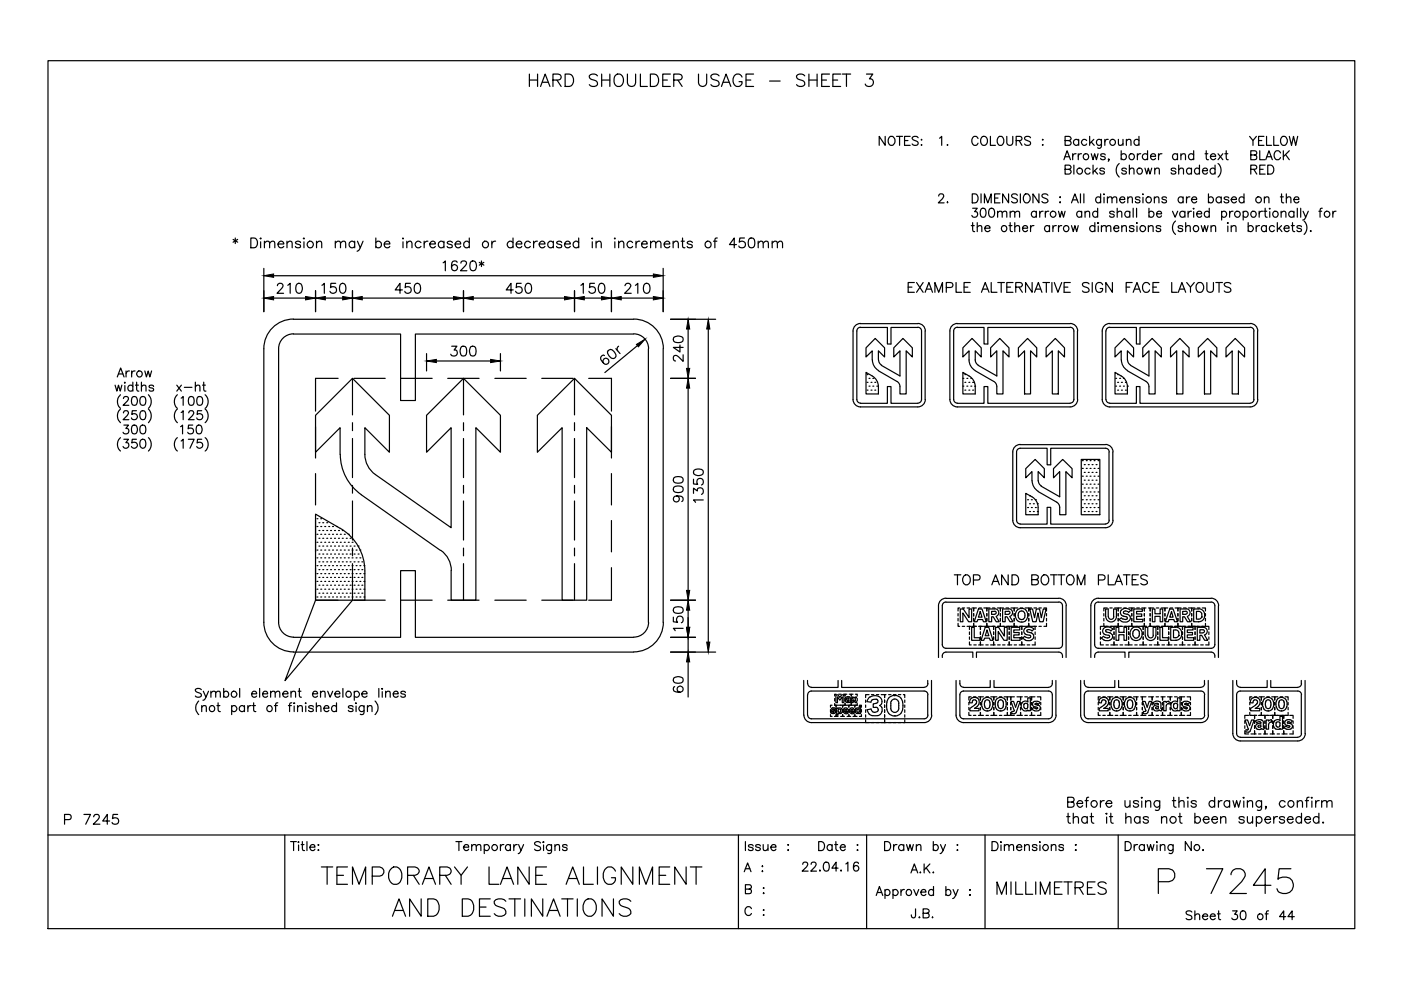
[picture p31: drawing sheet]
<svg xmlns="http://www.w3.org/2000/svg" width="297mm" height="210mm" viewBox="0 0 297 210" stroke-linecap="round" stroke-linejoin="round" font-family="sans-serif">
<g fill="none" stroke="#000" stroke-width=".25">
<path d="M10.2 12.9h277v184h-277zM112.2 15.7v2.6M112.2 17h1.8M114 15.7v2.6M114.6 18.3l1-2.6 1 2.6M115 17.4h1.2M117.2 17l1.5-.2a.62 .62 0 0 0 0-1l-1.5-.1v2.6M118.1 17l.9 1.3M119.8 15.7h.9a1.4 1.4 0 0 1 .9 1.3 1.4 1.4 0 0 1-.9 1.3h-.9zM126.7 16.1a.98 .98 0 0 0-1-.4 .98 .98 0 0 0-.8 .6l.3 .4 1 .4a.65 .65 0 0 1 .5 .5 .65 .65 0 0 1-.3 .6 1.18 1.18 0 0 1-1.5-.3M127.6 17h1.7M127.6 15.7v2.6"/>
<path d="M129.3 15.7v2.6M130.4 16.1a.98 .98 0 0 1 1.1-.4 .98 .98 0 0 1 .7 1 1.15 1.15 0 0 1-.3 1.3 1.15 1.15 0 0 1-1.2 .2 1.75 1.75 0 0 1-.3-2.1zM133 15.7v1.9a.87 .87 0 0 0 .9 .7 .87 .87 0 0 0 .9-.7v-1.9M135.8 15.7v2.6h1.5M137.9 15.7h.8a1.4 1.4 0 0 1 1 1.3 1.4 1.4 0 0 1-1 1.3h-.8zM140.5 17h1M142.1 15.7h-1.6v2.6h1.6M142.8 17l1.6-.2a.62 .62 0 0 0 0-1l-1.6-.1v2.6M143.7 17l.9 1.3M148.1 15.7v1.9a.87 .87 0 0 0 .9 .7 .87 .87 0 0 0 .8-.7v-1.9M152.5 16.1a.96 .96 0 0 0-1-.4 .96 .96 0 0 0-.8 .6l.5 .5 .7 .3a.65 .65 0 0 1 .5 .5 .65 .65 0 0 1-.2 .6 1.15 1.15 0 0 1-1.5-.3M153 18.3l.9-2.6 1.1 2.6"/>
<path d="M153.3 17.4h1.3M157.3 16.3a.98 .98 0 0 0-1.1-.6 .98 .98 0 0 0-.8 1 1.15 1.15 0 0 0 .3 1.3 1.15 1.15 0 0 0 1.2 .2l.4-.5v-.4h-.6M158.2 17h1M159.8 15.7h-1.6v2.6h1.6M163.2 17.2h2.2M170.6 16.1a.98 .98 0 0 0-.9-.4 .98 .98 0 0 0-.8 .6l.2 .4 1 .4a.65 .65 0 0 1 .5 .5 .65 .65 0 0 1-.2 .6 1.18 1.18 0 0 1-1.5-.3M171.5 17h1.7M171.5 15.7v2.6M173.2 15.7v2.6M174.2 17h1M175.9 15.7h-1.7v2.6h1.7M176.6 17h1"/>
<path d="M178.2 15.7h-1.6v2.6h1.6M178.6 15.7h1.8M179.5 15.7v2.6M183.7 15.7h1.4l-.8 1a.83 .83 0 0 1 .9 1 .83 .83 0 0 1-1.1 .6l-.4-.1-.3-.4M187.7 28.9v1.9l-1.3-1.9v1.9M188.7 29a.95 .95 0 0 1 1.1 .6 .95 .95 0 0 1-.6 1.2 1.01 1.01 0 0 1-.9-.7 1.01 1.01 0 0 1 .4-1.1zM190.1 28.9h1.3M190.7 28.9v1.9M191.8 29.8h.7M193 28.9h-1.2v1.9h1.2M194.7 29.2a.71 .71 0 0 0-.7-.3 .71 .71 0 0 0-.6 .5l.2 .2 .9 .4 .2 .5a.78 .78 0 0 1-1.3 0M195.3 29.6h.2z"/>
<path d="M195.3 30.7h.2zM199.2 29.3l.5-.4v1.9M200.8 30.7h.2zM207.4 29.4a.67 .67 0 0 0-.8-.5 .67 .67 0 0 0-.5 .7v.5a.67 .67 0 0 0 .5 .7 .67 .67 0 0 0 .8-.4M208.3 29a.95 .95 0 0 1 1.1 .6 .95 .95 0 0 1-.6 1.2 1.01 1.01 0 0 1-.9-.7 1.01 1.01 0 0 1 .4-1.1zM210 28.9v1.9h1M211.8 29a.91 .91 0 0 1 1 .4 .91 .91 0 0 1-.1 1.1l-.2 .2a.91 .91 0 0 1-1.1-.4 .91 .91 0 0 1 .2-1.1zM213.5 28.9v1.4a.64 .64 0 0 0 .6 .5 .64 .64 0 0 0 .6-.5v-1.4M215.4 29.8l1.1-.1 .2-.2-.2-.5-1.1-.1v1.9M216.1 29.8l.6 1M218.5 29.2a.71 .71 0 0 0-.7-.3 .71 .71 0 0 0-.6 .5l.2 .2 .7 .3a.47 .47 0 0 1 .4 .6 .8 .8 0 0 1-1.3 0M221 29.6h.2z"/>
<path d="M221 30.7h.2zM225.6 33.9l.6-1.9 .8 1.9M225.8 35.9h.8l.4-.2a.39 .39 0 0 0-.1-.6l-1.1-.1v1.9l1.1-.1a.51 .51 0 0 0 .2-.5 .51 .51 0 0 0-.5-.4M225.8 29.8h.8l.4-.2a.39 .39 0 0 0-.1-.6l-1.1-.1v1.9h.8a.51 .51 0 0 0 .5-.5 .51 .51 0 0 0-.5-.5M225.8 33.2h.9M227.4 32.6v1.3M227.7 35v1.9M228.1 32.6a.58 .58 0 0 0-.7 .5M228.6 32.6v1.3M228.7 29.8a.61 .61 0 0 0-.9-.1 .61 .61 0 0 0 0 .9 .61 .61 0 0 0 .9-.1M228.7 29.5v1.3M229.3 32.6a.57 .57 0 0 0-.7 .5"/>
<path d="M230.4 29.8a.61 .61 0 0 0-.9-.1 .61 .61 0 0 0 0 .9 .61 .61 0 0 0 .9-.1M231 28.9v1.9M231.1 35.9a.61 .61 0 0 0-.9-.1 .61 .61 0 0 0 0 .9 .61 .61 0 0 0 .9-.1M231.4 32.6l.3 1.3 .4-1.3 .4 1.3 .3-1.3M231.4 30.1l.6 .7M231.7 35v1.9M231.9 29.5l-.9 .9M232.1 36.2l.6 .7M232.6 35.6l-.9 .9M233.5 29.5v1.5a.49 .49 0 0 1-.3 .4 .49 .49 0 0 1-.5-.1M233.5 29.8a.59 .59 0 0 0-.8-.1 .59 .59 0 0 0 0 .9 .59 .59 0 0 0 .8-.1M234.2 35.9a.58 .58 0 0 0-1 0l.1 .2 .8 .3 .1 .2a.54 .54 0 0 1-.5 .3 .54 .54 0 0 1-.5-.3"/>
<path d="M234.2 29.5v1.3M234.3 32.9a.57 .57 0 0 0-.9 0v.2l.8 .2 .1 .3a.53 .53 0 0 1-.5 .3 .53 .53 0 0 1-.4-.3M235 29.5a.58 .58 0 0 0-.8 .6M235.1 33.8h-.1h.1l-.1 .4M237.1 29.5l.1 1.2 .4 .1 .5-.4M237.3 34.7a1.93 1.93 0 0 0 0 2.8M237.7 32.9a.61 .61 0 0 1 .9-.1 .61 .61 0 0 1 0 .9 .61 .61 0 0 1-.9-.1M237.7 32v1.9M238.1 29.5v1.3M238.8 35.9a.58 .58 0 0 0-1 0l.1 .2 .8 .3 .1 .2a.54 .54 0 0 1-.5 .3 .54 .54 0 0 1-.5-.3M238.8 29.9l.4-.4 .5 .1 .1 1.2M238.8 29.5v1.3"/>
<path d="M239.5 36l.4-.4 .4 .1 .1 1.2M239.5 35v1.9M241.1 32.6v1.3M241.5 29.8a.59 .59 0 0 0-.9-.1 .59 .59 0 0 0 0 .9 .59 .59 0 0 0 .9-.1M241.5 28.9v1.9M241.9 32.6a.58 .58 0 0 0-.8 .5M242.8 35.6l.3 1.3 .4-1.3 .3 1.3 .4-1.3M243.3 32.9a.61 .61 0 0 0-.9-.1 .61 .61 0 0 0 0 .9 .61 .61 0 0 0 .9-.1M243.3 32v1.9M243.9 33.1h1.1a.53 .53 0 0 0-.5-.5 .53 .53 0 0 0-.6 .5v.2a.56 .56 0 0 0 .5 .6 .56 .56 0 0 0 .6-.3M244.8 36l.5-.4 .4 .1 .1 1.2M244.8 35.6v1.3"/>
<path d="M245.6 32.6v1.3M246.4 32.6a.58 .58 0 0 0-.8 .5M249.3 35.9a.62 .62 0 0 0-1 0l.1 .2 .8 .3 .1 .2a.57 .57 0 0 1-1 0M249.7 32.9a.59 .59 0 0 0-.9-.1 .59 .59 0 0 0 0 .8 .59 .59 0 0 0 .9 0M249.7 32.6v1.3M249.9 36l.5-.4 .4 .1 .1 1.2M249.9 35v1.9M250.4 33l.4-.4 .5 .1v1.2M250.4 32.6v1.3M252.6 35.9a.59 .59 0 0 0-.9-.1 .59 .59 0 0 0 0 .9 .59 .59 0 0 0 .9-.1M252.6 35.6v1.3M253.1 32.9a.61 .61 0 0 0-.9-.1 .61 .61 0 0 0 0 .9 .61 .61 0 0 0 .9-.1"/>
<path d="M253.1 32v1.9M254.3 35.9a.59 .59 0 0 0-.9-.1 .59 .59 0 0 0 0 .9 .59 .59 0 0 0 .9-.1M254.3 35v1.9M254.9 36.2h1.1v-.2a.62 .62 0 0 0-.9-.2 .62 .62 0 0 0-.1 .9 .62 .62 0 0 0 .8 .1l.2-.2M255.5 32.6h.6M255.7 32v1.5l.1 .3 .4 .1M256.6 33.1h1.1a.58 .58 0 0 0-.8-.5 .58 .58 0 0 0-.2 1 .57 .57 0 0 0 1 0M257.6 35.9a.59 .59 0 0 0-.9-.1 .59 .59 0 0 0 0 .9 .59 .59 0 0 0 .9-.1M257.6 35v1.9M258.2 34.7a1.93 1.93 0 0 1 0 2.8M258.2 32.6l1.1 1.3M259.3 32.6l-1.1 1.3"/>
<path d="M259.7 32.6h.6M260 32v1.5l.1 .3 .3 .1M264.9 28.9l.8 .9v1M265.2 35.9l1.1-.1 .2-.4-.2-.3-1.1-.1v1.9M265.2 32.9l1.1-.1 .2-.5-.2-.3h-1.1v1.9h.8l.4-.2 .1-.5-.5-.3M265.8 35.9l.7 1M266.4 28.9l-.7 .9M266.8 29.8h.7M267.1 32v1.9h1.1M267.1 35.9h.7M268 28.9h-1.2v1.9h1.2M268.2 35h-1.1v1.9h1.1"/>
<path d="M268.4 33.9l.6-1.9 .8 1.9M268.5 28.9v1.9h1.1M268.6 33.2h.9M268.8 35h.6a1.02 1.02 0 0 1 .7 1 1.02 1.02 0 0 1-.7 .9h-.6zM270.1 28.9v1.9h1M271.5 32.4a.69 .69 0 0 0-.8-.4 .69 .69 0 0 0-.6 .7v.4a.69 .69 0 0 0 .6 .8 .69 .69 0 0 0 .8-.5M271.8 29a.91 .91 0 0 1 1.1 .4 .91 .91 0 0 1-.2 1.1l-.1 .2a.91 .91 0 0 1-1.1-.4 .91 .91 0 0 1 .2-1.1zM272.1 32v1.9M272.6 32.8l.8 1.1M273.4 28.9l.4 1.9 .4-1.9 .5 1.9 .4-1.9M273.4 32l-1.3 1.2M49.4 50.8l1 .6"/>
<path d="M49.9 50.5v1.1M50.4 50.8l-1 .6M53.2 50.5h.7a1.09 1.09 0 0 1 .7 1 1.09 1.09 0 0 1-.7 1h-.7zM55.3 50.5h.1l-.1 .2zM55.3 51.3v1.2M55.9 56.9v9.2M56.1 51.6l.5-.5 .5 .2 .1 1.2M56.1 51.1v1.4M57.2 51.6l.5-.5 .5 .2 .1 1.2M58 58.5h80.5M58.9 51.7h1.3a.65 .65 0 0 0-.9-.5 .65 .65 0 0 0-.2 1 .63 .63 0 0 0 1.1 0M60.8 51.6l.6-.5 .5 .2v1.2"/>
<path d="M60.8 51.1v1.4M63.7 51.4a.63 .63 0 0 0-1.1 0l.2 .2 .8 .3 .1 .3a.63 .63 0 0 1-1.1 0M64.3 50.5h.2l-.1 .2zM64.4 51.3v1.2M67.1 51.6l.5-.5 .5 .2 .1 1.2M67.1 51.1v1.4M71.1 51.6l.5-.5 .5 .2 .1 1.2M71.1 51.1v1.4M72.2 51.6l.5-.5 .5 .2 .1 1.2M75.2 51.4a.66 .66 0 0 0-1-.1 .66 .66 0 0 0 0 1 .66 .66 0 0 0 1-.1M75.2 51.1v1.4M75.8 51.1l.6 1.4 .6-1.4"/>
<path d="M76.4 52.5l-.2 .5-.5 .3M79.7 51.4a.66 .66 0 0 1 1-.1 .66 .66 0 0 1 0 1 .66 .66 0 0 1-1-.1M79.7 50.5v2M81.5 51.7h1.1a.65 .65 0 0 0-.9-.5 .65 .65 0 0 0-.2 1 .64 .64 0 0 0 1.1 0M85.4 50.5v.2zM85.4 51.3v1.2M86.2 51.6l.6-.5 .4 .2 .1 1.2M86.2 51.1v1.4M89.3 51.4a.68 .68 0 0 0-1.1-.1 .68 .68 0 0 0 0 1 .68 .68 0 0 0 1.1-.1M89.9 51.1v1.4M90.7 51.1a.73 .73 0 0 0-.8 .6M91.1 51.7h1.2a.63 .63 0 0 0-.9-.5 .63 .63 0 0 0-.2 1 .6 .6 0 0 0 1.1 0"/>
<path d="M94 55.7l.4-.4v2.1M94.1 51.4a.66 .66 0 0 0-1-.1 .66 .66 0 0 0 0 1 .66 .66 0 0 0 1-.1M94.1 51.1v1.4M95.9 51.4a.63 .63 0 0 0-1.1 0l.1 .2 .9 .3 .1 .3a.63 .63 0 0 1-1.1 0M96.5 51.7h1.2a.63 .63 0 0 0-.9-.5 .63 .63 0 0 0-.2 1 .6 .6 0 0 0 1.1 0M96.9 55.6a.62 .62 0 0 0-.9-.2 1.65 1.65 0 0 0 0 1.9 .64 .64 0 0 0 1-.3 .64 .64 0 0 0-.5-.8 .64 .64 0 0 0-.8 .5M97.7 55.8l.2-.4 .6-.1a.47 .47 0 0 1 .3 .8l-1.2 1.3h1.4M99.5 51.4a.66 .66 0 0 0-1-.1 .66 .66 0 0 0 0 1 .66 .66 0 0 0 1-.1M99.5 50.5v2M99.9 55.4a.69 .69 0 0 1 1 .3 1.05 1.05 0 0 1-.7 1.7 .9 .9 0 0 1-.6-1.2zM101.6 55.6l1 .6M102.1 55.3v1.2"/>
<path d="M102.6 55.6l-1 .6M104.3 51.1v1.4M105.1 51.1a.73 .73 0 0 0-.8 .6M108.8 51.4a.68 .68 0 0 0-1-.1 .68 .68 0 0 0 0 1 .68 .68 0 0 0 1-.1M108.8 50.5v2M109.4 51.7h1.2a.65 .65 0 0 0-.9-.5 .65 .65 0 0 0-.2 1 .64 .64 0 0 0 1.1 0M112.5 51.4a.68 .68 0 0 0-1.1-.1 .68 .68 0 0 0 0 1 .68 .68 0 0 0 1.1-.1M113.1 51.1v1.4M113.9 51.1a.73 .73 0 0 0-.8 .6M114.3 51.7h1.2a.65 .65 0 0 0-.9-.5 .65 .65 0 0 0-.2 1 .63 .63 0 0 0 1.1 0M117.3 51.4a.66 .66 0 0 0-1-.1 .66 .66 0 0 0 0 1 .66 .66 0 0 0 1-.1M117.3 51.1v1.4"/>
<path d="M119.1 51.4a.63 .63 0 0 0-1.1 0l.1 .2 .9 .3 .1 .3a.63 .63 0 0 1-1.1 0M119.7 51.7h1.2a.65 .65 0 0 0-.9-.5 .65 .65 0 0 0-.2 1 .63 .63 0 0 0 1.1 0M122.7 51.4a.66 .66 0 0 0-1-.1 .66 .66 0 0 0 0 1 .66 .66 0 0 0 1-.1M122.7 50.5v2M125.6 51.3v1.2M125.6 50.5v.2zM126.4 51.6l.5-.5 .5 .2 .1 1.2M126.4 51.1v1.4M130.4 51.3v1.2M130.4 50.5v.2zM131.2 51.6l.5-.5 .4 .2 .2 1.2M131.2 51.1v1.4"/>
<path d="M134.1 51.4a.66 .66 0 0 0-1-.1 .66 .66 0 0 0 0 1 .66 .66 0 0 0 1-.1M134.8 51.1v1.4M135.7 51.1a.73 .73 0 0 0-.9 .6M136 51.7h1.2a.65 .65 0 0 0-.9-.5 .65 .65 0 0 0-.2 1 .64 .64 0 0 0 1.1 0M137.9 51.6l.5-.5 .5 .2 .1 1.2M137.9 51.1v1.4M139 51.6l.5-.5 .5 .2 .1 1.2M140.6 56.9v9.2M140.8 51.7h1.2a.65 .65 0 0 0-.9-.5 .65 .65 0 0 0-.2 1 .64 .64 0 0 0 1.1 0M142.7 51.6l.5-.5 .5 .2 .1 1.2M142.7 51.1v1.4M144.4 51.1h.7"/>
<path d="M144.7 50.5v1.7l.1 .3h.4M146.8 51.4a.63 .63 0 0 0-1.1 0l.1 .2 .9 .3 .1 .3a.63 .63 0 0 1-1.1 0M151.3 51.1h.7M152.1 50.5h-.4l-.1 .3v1.7M156.1 51.9h-1.4l1-1.4v2M157.8 50.5h-.9l-.2 .9a.74 .74 0 0 1 1.2-.1 .74 .74 0 0 1-.2 1.1 .74 .74 0 0 1-1.1-.2M158.9 50.5a.73 .73 0 0 1 1 .3 1.84 1.84 0 0 1-.2 1.7 .73 .73 0 0 1-1-.3 1.84 1.84 0 0 1 .2-1.7zM160.8 51.6l.4-.5 .5 .2 .1 1.2M160.8 51.1v1.4M161.8 51.6l.5-.5 .5 .2 .1 1.2M163.7 51.6l.5-.5 .5 .2 .1 1.2M163.7 51.1v1.4"/>
<path d="M164.8 51.6l.5-.5 .5 .2 .1 1.2M193.9 59.9h-1.4v2.1h1.4M194.3 59.9l1.4 2.1M195.7 59.9l-1.4 2.1M199 41.6l.4-.5 .6 .2a.66 .66 0 0 1-.2 .8l-.9 .9h1.3M200.9 42.8v.2zM202.7 59.9v2.1h1.2M205.7 59.9h-1.3v2.1h1.3M205.9 47.8h.7M206.1 41.1a1 1 0 0 1 1.2 .7 1 1 0 0 1-.6 1.2h-.6zM206.2 44.2h1l-.6 .7a.62 .62 0 0 1 .5 1 .62 .62 0 0 1-1-.2M206.2 47.2v1.5l.1 .3 .3 .1"/>
<path d="M207.2 48.2a.63 .63 0 0 1 .9-.3l.1 1.2M207.2 47.2v1.9M208 41.1v1.9M208.1 44.2a.59 .59 0 0 1 .9 .3 .97 .97 0 0 1-.6 1.6 1.03 1.03 0 0 1-.5-1.6zM208.7 43v-1.9l.7 1.9 .8-1.9v1.9M208.8 48.4h1.1a.58 .58 0 0 0-.8-.5 .58 .58 0 0 0-.2 .9 .57 .57 0 0 0 1 0M209.9 44.2h.4a1.09 1.09 0 0 1 0 1.9h-.1a1.19 1.19 0 0 1-.3-1.9zM210.2 59.9v2.1h1.2M210.9 42h.7M211.5 45.1l.4-.3 .5 .1 .1 1.2M211.5 44.8v1.3M211.6 59.9h1.4"/>
<path d="M212 41.1h-1.1v1.9h1.1M212.3 59.9v2.1M212.5 45.1a.63 .63 0 0 1 .9-.2l.1 1.2M213.8 41.1v1.9l-1.2-1.9v1.9M213.9 47.8h.7M214.2 45.1l.4-.3 .5 .1 .1 1.2M214.2 47.2v1.5l.1 .3 .3 .1M214.2 44.8v1.3M214.8 59.9h-1.3v2.1h1.3M215.2 45.1l.2-.2a.44 .44 0 0 1 .8 .2v1M215.2 48.2l.2-.3a.44 .44 0 0 1 .8 .3v.9M215.2 47.2v1.9"/>
<path d="M215.7 41.4a.67 .67 0 0 0-.7-.3 .67 .67 0 0 0-.5 .5l.1 .2 .9 .4 .2 .5a.75 .75 0 0 1-1.2 0M216.3 41.1v1.9M216.8 48.4h1.1a.53 .53 0 0 0-.6-.6 .53 .53 0 0 0-.5 .6v.2a.56 .56 0 0 0 .4 .5 .56 .56 0 0 0 .7-.3M217.3 41.2a.95 .95 0 0 1 1.2 .6 .95 .95 0 0 1-.6 1.2 1.01 1.01 0 0 1-1-.7 1.01 1.01 0 0 1 .4-1.1zM218.5 47.8v1.3M218.8 59.9v2.1l-1.4-2.1v2.1M219.2 47.8a.58 .58 0 0 0-.7 .6M219.7 45a.59 .59 0 0 0-.8 0 .59 .59 0 0 0 0 .8 .59 .59 0 0 0 .8 0M219.7 44.8v1.3M220.3 41.1v1.9l-1.3-1.9v1.9M220.4 44.8v1.3M221.1 59.9h1.4"/>
<path d="M221.2 44.8a.63 .63 0 0 0-.8 .5M221.6 44.8v1.3M221.8 59.9v2.1M222.2 41.4a.71 .71 0 0 0-.7-.3 .71 .71 0 0 0-.6 .5l.2 .2 .9 .4 .2 .5a.8 .8 0 0 1-1.3 0M222.3 44.8a.58 .58 0 0 0-.7 .5M222.5 48.1a.59 .59 0 0 0-.9-.1 .59 .59 0 0 0 0 .9 .59 .59 0 0 0 .9-.1M222.5 47.8v1.3M223 59.9v2.1M223.2 47.8v1.3M223.5 59.9l.8 2.1 .8-2.1M224 47.8a.58 .58 0 0 0-.8 .6M224.4 44.8l.4 1.3 .3-1.3 .4 1.3 .3-1.3"/>
<path d="M224.4 47.8v1.3M224.7 41.8h.1zM224.8 42.8v.2zM225.1 47.8a.57 .57 0 0 0-.7 .6M226.9 59.9h-1.3v2.1h1.3M227.2 43l.7-1.9 .7 1.9M227.2 47.8l.4 1.3 .3-1.3 .4 1.3 .3-1.3M227.4 42.4h1M229.1 41.1v1.9M229.3 45a.59 .59 0 0 0-.8 0 .59 .59 0 0 0 0 .8 .59 .59 0 0 0 .8 0M229.3 44.8v1.3M229.8 41.1v1.9"/>
<path d="M230.1 45.1l.4-.3 .4 .1 .1 1.2M230.1 44.8v1.3M231.6 59.9v2.1M232.1 48.1a.61 .61 0 0 0-.9-.1 .61 .61 0 0 0 0 .9 .61 .61 0 0 0 .9-.1M232.1 47.2v1.9M232.7 45a.59 .59 0 0 0-.8 0 .59 .59 0 0 0 0 .8 .59 .59 0 0 0 .8 0M232.7 47.3h.2zM232.7 44.2v1.9M232.8 47.9v1.2M233.4 42a.59 .59 0 0 0-.9-.1 .59 .59 0 0 0 0 .9 .59 .59 0 0 0 .9-.1M233.4 41.1v1.9M233.5 48.2l.3-.3a.44 .44 0 0 1 .7 .3v.9"/>
<path d="M233.5 47.8v1.3M234 41.2h.2zM234.1 41.8v1.2M234.5 48.2l.5-.4 .4 .1 .1 1.2M234.8 42.1l.5-.4 .4 .1 .1 1.2M234.8 41.7v1.3M235.8 42.1l.4-.4 .5 .1 .1 1.2M235.9 59.9v2.1l-1.4-2.1v2.1M236.1 48.4h1.1v-.2a.58 .58 0 0 0-.9-.1 .58 .58 0 0 0 0 .8 .58 .58 0 0 0 .9-.1M236.2 45a.57 .57 0 0 0-.9 0v.3l.8 .2 .1 .3a.53 .53 0 0 1-.5 .3 .53 .53 0 0 1-.4-.3M236.9 45.1l.4-.3 .5 .1v1.2M236.9 44.2v1.9"/>
<path d="M237.4 42.3h1.1v-.2a.6 .6 0 0 0-.9-.1 .6 .6 0 0 0 0 .9 .6 .6 0 0 0 .9-.2M237.8 48.2a.63 .63 0 0 1 .9-.3l.1 1.2M237.8 47.8v1.3M239.1 42.1l.4-.4 .5 .1 .1 1.2M239.1 41.7v1.3M239.5 45a.59 .59 0 0 0-.8 0 .59 .59 0 0 0 0 .8 .59 .59 0 0 0 .8 0M239.5 44.8v1.3M240 59.9h-1.2v2.1M240.3 44.2v1.9M240.4 48.1a.57 .57 0 0 0-.9 0v.2l.8 .3 .1 .2a.53 .53 0 0 1-.5 .3 .53 .53 0 0 1-.4-.3M241 47.3h.1zM241 44.2v1.9"/>
<path d="M241.1 47.9v1.2M241.7 42a.57 .57 0 0 0-1 0l.1 .2 .8 .3 .1 .2a.53 .53 0 0 1-.5 .3 .53 .53 0 0 1-.5-.3M242.2 41.2h.2zM242.3 41.8v1.2M243.5 48.2l.3-.3a.44 .44 0 0 1 .7 .3v.9M243.5 47.8v1.3M243.6 45a.59 .59 0 0 1 .9 0 .59 .59 0 0 1 0 .8 .59 .59 0 0 1-.9 0M243.6 44.2v1.9M244.7 42.1l.5-.4 .4 .1 .1 1.2M244.7 41.7v1.3M245.2 45.3h1.1v-.2a.58 .58 0 0 0-.9-.1 .58 .58 0 0 0 0 .9 .58 .58 0 0 0 .9-.1M245.7 59.9h-1.3v2.1h1.3"/>
<path d="M246.1 48.1a.58 .58 0 0 0-1 0l.1 .2 .8 .3 .1 .2a.54 .54 0 0 1-.5 .3 .54 .54 0 0 1-.5-.3M247.3 42a.57 .57 0 0 0-.9 0v.2l.8 .3 .1 .2a.53 .53 0 0 1-.5 .3 .53 .53 0 0 1-.4-.3M248.4 59.9v2.1h1.2M248.6 44.8l.5 1.3 .6-1.3M249.2 46.9a1.88 1.88 0 0 0 0 2.8M250.8 48.1a.58 .58 0 0 0-1 0l.1 .2 .8 .3 .1 .2a.54 .54 0 0 1-.5 .3 .54 .54 0 0 1-.5-.3M250.8 42a.59 .59 0 0 0-.8-.1 .59 .59 0 0 0 0 .9 .59 .59 0 0 0 .8-.1M250.8 41.7v1.3M251.2 45a.61 .61 0 0 0-.9-.1 .61 .61 0 0 0 0 1 .61 .61 0 0 0 .9-.1M251.2 44.8v1.3M251.4 48.2l.4-.4 .5 .1 .1 1.2M251.4 47.2v1.9"/>
<path d="M251.6 41.7v1.3M251.6 59.9l.8 1v1.1M251.9 44.8v1.3M252.3 41.7a.58 .58 0 0 0-.7 .6M252.6 42.3h1.1v-.2a.6 .6 0 0 0-.9-.1 .6 .6 0 0 0 0 .9 .6 .6 0 0 0 .9-.2M252.6 44.8a.63 .63 0 0 0-.7 .5M253.1 44.9v1.2M253.1 44.2v.1zM253.2 59.9l-.8 1M253.7 45.3h1.1v-.2a.58 .58 0 0 0-.9-.1 .58 .58 0 0 0 0 .9 .58 .58 0 0 0 .9-.1M254 60a1.01 1.01 0 0 1 1.2 .4 1.01 1.01 0 0 1-.2 1.3 .77 .77 0 0 1-.9 .3 .77 .77 0 0 1-.5-.8 1.18 1.18 0 0 1 .4-1.2zM254.7 47.8l.4 1.3 .3-1.3 .4 1.3 .3-1.3"/>
<path d="M255.9 59.9v1.5a.71 .71 0 0 0 .7 .6 .71 .71 0 0 0 .7-.6v-1.5M256.2 42a.59 .59 0 0 1 .9-.1 .59 .59 0 0 1 0 .9 .59 .59 0 0 1-.9-.1M256.2 41.1v1.9M256.4 45a.59 .59 0 0 0-.9 0 .59 .59 0 0 0 0 .8 .59 .59 0 0 0 .9 0M256.4 44.2v1.9M256.8 48.2l.4-.4 .5 .1v1.2M256.8 47.8v1.3M257.8 59.9h1.4M258.5 59.9v2.1M258.9 42a.61 .61 0 0 0-.9-.1 .61 .61 0 0 0 0 .9 .61 .61 0 0 0 .9-.1M258.9 41.7v1.3M259 45a.59 .59 0 0 1 .9 0 .59 .59 0 0 1 0 .8 .59 .59 0 0 1-.9 0"/>
<path d="M259 44.8v1.9M260.3 47.9v1.2M260.3 47.2l.1 .1-.1 .1zM260.5 42a.62 .62 0 0 0-1 0l.1 .2 .8 .3 .1 .2a.57 .57 0 0 1-1 0M260.7 44.8v1.3M261 42.3h1.1v-.2a.6 .6 0 0 0-.9-.1 .6 .6 0 0 0 0 .9 .6 .6 0 0 0 .9-.2M261 48.2l.3-.3a.44 .44 0 0 1 .8 .3v.9M261 47.8v1.3M261.4 44.8a.58 .58 0 0 0-.7 .5M263.6 45a.59 .59 0 0 1 .9 0 .59 .59 0 0 1 0 .8 .59 .59 0 0 1-.9 0M263.6 44.8v1.9M263.8 42a.59 .59 0 0 0-.9-.1 .59 .59 0 0 0 0 .9 .59 .59 0 0 0 .9-.1"/>
<path d="M263.8 41.1v1.9M264.6 48.1a.61 .61 0 0 1 .9-.1 .61 .61 0 0 1 0 .9 .61 .61 0 0 1-.9-.1M264.6 47.2v1.9M266.3 47.8v1.3M267 44.8v1.3M267.1 47.8a.63 .63 0 0 0-.8 .6M267.7 44.8a.58 .58 0 0 0-.7 .5M267.9 44.8h.7M268.1 42.1l.4-.4 .5 .1v1.2M268.1 41.7v1.3M268.2 44.2v1.5l.1 .3 .4 .1M268.5 48.1a.59 .59 0 0 0-.9-.1 .59 .59 0 0 0 0 .9 .59 .59 0 0 0 .9-.1"/>
<path d="M268.5 47.8v1.3M269.2 44.9v1.2M269.2 44.2v.1zM270.2 48.1a.59 .59 0 0 0-.9-.1 .59 .59 0 0 0 0 .9 .59 .59 0 0 0 .9-.1M270.8 47.2v1.9M271.2 48.4l.6 .7M271.5 41.7h.6M271.6 45.1l.5-.3 .4 .1 .1 1.2M271.6 44.8v1.3M271.7 41.1v1.5l.1 .3 .4 .1M271.7 47.8l-.9 .9M272.3 48.4h1v-.2a.58 .58 0 0 0-.9-.1 .58 .58 0 0 0 0 .8 .58 .58 0 0 0 .9-.1"/>
<path d="M272.7 42.1l.4-.4 .5 .1 .1 1.2M272.7 41.1v1.9M273.8 47.8h.6M274 47.2v1.5l.2 .3 .3 .1M274.3 42.3h1.1v-.2a.62 .62 0 0 0-.9-.2 .62 .62 0 0 0-.2 .9 .62 .62 0 0 0 .9 .1l.2-.2M274.3 45a.61 .61 0 0 0-.9-.1 .61 .61 0 0 0 0 1 .61 .61 0 0 0 .9-.1M274.3 44.8v1.3M275.1 44.2v1.9M275.8 44.2v1.9M275.9 48.1a.58 .58 0 0 0-.9 0l.1 .2 .8 .3v.2a.54 .54 0 0 1-.4 .3 .54 .54 0 0 1-.5-.3M276.3 44.8l.5 1.3 .6-1.3M276.5 46.9a1.97 1.97 0 0 1 0 2.8"/>
<path d="M276.8 46.1a.67 .67 0 0 1-.6 .6M277.9 48.9l.1 .1-.1 .1zM279.6 44.8h.6M280.3 44.2h-.3l-.1 .3v1.6M282.6 44.8v1.3M283.3 44.8a.57 .57 0 0 0-.7 .5M24.9 79.9l.7-1.9 .7 1.9M25.1 79.3h.9M26.7 78.7v1.2M27.4 78.7a.63 .63 0 0 0-.7 .5M27.9 78.7v1.2M28.6 78.7a.58 .58 0 0 0-.7 .5"/>
<path d="M30.7 78.7l.3 1.2 .4-1.2 .4 1.2 .3-1.2M58 63.2h6.8M58.8 60.6l.1-.3 .3-.2h.4l.3 .2a.67 .67 0 0 1-.2 .9l-1 1h1.4M61 60.5l.5-.4v2.1M62.2 70.8h22.7v14.1h3.2v-14.1h46.2M62.2 67.7h72.1M62.2 70.8a3.2 3.2 0 0 0-3.1 3.2v57.9a3.2 3.2 0 0 0 3.1 3.2h22.7v-14.1h3.2v14.1h46.2M62.2 67.6a6.3 6.3 0 0 0-6.3 6.4v57.9a6.3 6.3 0 0 0 6.3 6.3l72.1 .1M63 60.2a.61 .61 0 0 1 1 .3 1.08 1.08 0 0 1-.7 1.7 1.34 1.34 0 0 1-.3-2zM66.9 61.6v4.5M68.3 60.5l.5-.4v2.1M69 63.2h3.7"/>
<path d="M71.2 60.1h-1l-.1 .9a.73 .73 0 0 1 1.1 0 .73 .73 0 0 1-.2 1.1 .73 .73 0 0 1-1.1-.3M72.3 60.2a.62 .62 0 0 1 1 .3 1.38 1.38 0 0 1-.6 1.7h-.1a1.34 1.34 0 0 1-.3-2zM74.7 61.6v4.5M76.8 63.2h19.4M85.3 61.5h-1.5l1-1.4v2.1M87 60.1h-1l-.1 .9a.72 .72 0 0 1 1.1 0 .72 .72 0 0 1-.1 1 .72 .72 0 0 1-1.1-.2M88.1 60.2a.62 .62 0 0 1 1 .3 1.38 1.38 0 0 1-.5 1.7h-.2a1.34 1.34 0 0 1-.3-2zM90.4 75v3.7M92.5 76.5h11.5M95.8 73.4h1.1l-.6 .8a.66 .66 0 0 1 .7 .8 .66 .66 0 0 1-.9 .5l-.3-.1-.2-.3M97.8 73.5a.73 .73 0 0 1 1.1 .3 1.84 1.84 0 0 1-.2 1.6 .68 .68 0 0 1-1-.3 1.66 1.66 0 0 1 .1-1.6zM98.3 61.6v4.5"/>
<path d="M99.8 73.5a.73 .73 0 0 1 1.1 .3 1.84 1.84 0 0 1-.3 1.6 .69 .69 0 0 1-.9-.3 1.66 1.66 0 0 1 .1-1.6zM100.3 63.2h19.4M106.1 75v3.7M108.8 61.5h-1.5l1-1.4v2.1M110.5 60.1h-1l-.1 .9a.73 .73 0 0 1 1.2 0 .73 .73 0 0 1-.2 1.1 .73 .73 0 0 1-1.1-.3M111.6 60.2a.66 .66 0 0 1 1 .3 1.38 1.38 0 0 1-.5 1.7h-.2a1.34 1.34 0 0 1-.3-2zM121.8 61.6v4.5M123.2 60.5l.5-.4v2.1M123.9 63.2h3.6M126 60.1h-.9l-.1 .9a.73 .73 0 0 1 1.1 0 .73 .73 0 0 1-.2 1.1 .73 .73 0 0 1-1-.3M127.1 60.2a.66 .66 0 0 1 1.1 .3 1.38 1.38 0 0 1-.6 1.7h-.2a1.34 1.34 0 0 1-.3-2zM128.2 75.4a.56 .56 0 0 0-.8 .4 1.6 1.6 0 0 0 1.1 1.5 .64 .64 0 0 0 .6-.8 .64 .64 0 0 0-.9-.5 .64 .64 0 0 0-.3 1"/>
<path d="M129 74.3l.4-.2a1.63 1.63 0 0 1 1.2 1.4 .68 .68 0 0 1-1 .4 1.91 1.91 0 0 1-.8-1.3zM129.6 61.6v4.5M130.6 73.9l.9 1.1M131.2 73.4a.69 .69 0 0 0-.2 1M131.7 63.2h6.8M132.5 60.6v-.1a.65 .65 0 0 1 1-.3l.2 .5-.3 .5-1 1h1.4M134.4 70.8a3.2 3.2 0 0 1 3.1 3.1v58.1a3.1 3.1 0 0 1-3.1 3.1M134.4 67.6a6.3 6.3 0 0 1 6.2 6.3v58.1a6.2 6.2 0 0 1-6.2 6.2M134.7 60.5l.5-.4v2.1M135.1 73.3l-6.9 5.7M136.7 60.2a.66 .66 0 0 1 1 .3 1.38 1.38 0 0 1-.5 1.7h-.2a1.34 1.34 0 0 1-.3-2zM142.2 67.7h9.5"/>
<path d="M142.8 71.5a1.65 1.65 0 0 1 2 0 .73 .73 0 0 1-.3 1.1 1.84 1.84 0 0 1-1.7-.3zM144.2 73.2v1.4l-1.4-.9h2M144.8 75.2v1.4l-.9-1a.68 .68 0 0 0-1.1-.1v.6l.1 .4h.3M145.9 69.8v8.3M150.2 69.8v66.3M182.4 68.6h12.2M182.4 68.6a1.59 1.59 0 0 0-1.5 1.6v14.5a1.59 1.59 0 0 0 1.5 1.6h12.2a1.59 1.59 0 0 0 1.6-1.6l-.1-14.5a1.51 1.51 0 0 0-1.5-1.6M183.6 79a3.7 3.7 0 0 1 2.6 4.5h-2.6zM183.8 79.4h.1M184.9 76.3v-1.9l-1.3 1.3v-2l2-1.9 2 1.9v2l-1.4-1.3v1.9l.3 .7 .4 .4M185 76.3l.3 1.3 1 1M186.2 78.6l3.9 2.3"/>
<path d="M186.9 77.5l3.9 2.2v-5.3l-1.3 1.3v-2l1.9-1.9 2 1.9v2l-1.3-1.3v9.1h-1.3v-1.5a1.29 1.29 0 0 0-.6-1.1M192.5 60.9h.9M194.6 69.4h-5.7v3.5h-.8v-3.5h-5.7M194.6 69.4a.78 .78 0 0 1 .8 .8v14.5a.78 .78 0 0 1-.8 .8h-5.7v-3.5h-.8v3.5h-5.7a.87 .87 0 0 1-.7-.8v-14.5a.78 .78 0 0 1 .7-.8M196.1 62l.8-2.1 .8 2.1M196.4 61.3h1M198.2 62v-2.1l.8 2.1 .8-2.1v2.1M200.6 61h.9a.53 .53 0 0 0 .5-.6 .53 .53 0 0 0-.5-.5h-.9v2.1M203 68.6h23.9M203 68.6a1.59 1.59 0 0 0-1.6 1.6v14.5a1.59 1.59 0 0 0 1.6 1.6h23.9M203 69.4a.78 .78 0 0 0-.8 .8v14.5a.87 .87 0 0 0 .8 .8h5.6v-3.5h.8v3.5h17.5M204.1 79a3.7 3.7 0 0 1 2.7 4.5h-2.7z"/>
<path d="M204.4 60.9h.8M204.6 79.4h.1M206.8 78.6l3.9 2.3M207.4 77.5l3.9 2.2v-5.3l-1.3 1.3v-2l2-1.9 1.9 1.9v2l-1.2-1.3v9.1h-1.4v-1.5a1.29 1.29 0 0 0-.6-1.1M207.4 77.4a1.29 1.29 0 0 1-.6-1.1v-1.9l1.2 1.3v-2l-1.9-1.9-2 1.9v2l1.4-1.3a5 5 0 0 0 .3 3.2l1 1M208.1 62l.8-2.1 .8 2.1M208.4 61.3h1M213.5 60.9h.8M215.4 60.9l1.1-.1a.47 .47 0 0 0 0-.8l-1.1-.1v2.1M216 60.9l.8 1.1M217.9 71.8l1.9 1.9v2l-1.3-1.3v9.1h-1.3v-9.1l-1.3 1.3v-2zM219.3 62l.8-2.1 .8 2.1"/>
<path d="M219.6 61.3h1M223.7 71.8l2 1.9v2l-1.3-1.3v9.1h-1.3v-9.1l-1.3 1.3v-2zM225.6 60.9h.8M226.9 69.4h-17.5v3.5h-.8v-3.5h-5.6M226.9 69.4a.78 .78 0 0 1 .8 .8v14.5a.78 .78 0 0 1-.8 .8M226.9 68.6a1.59 1.59 0 0 1 1.6 1.6M228.4 70.2v14.5M230.9 60.2a.8 .8 0 0 0-1.4 .2l.2 .3 1 .4 .2 .6a.93 .93 0 0 1-1.4 0M233.8 60.4a.77 .77 0 0 0-.9-.5 .77 .77 0 0 0-.6 .8 .92 .92 0 0 0 .2 1 .92 .92 0 0 0 1 .2l.2-.2 .1-.5h-.5M234.5 70.2v14.5M235.3 68.6h29.8M235.3 68.6a1.59 1.59 0 0 0-1.6 1.6v14.5a1.59 1.59 0 0 0 1.6 1.6"/>
<path d="M235.3 69.4a.78 .78 0 0 0-.8 .8M236.4 79a3.7 3.7 0 0 1 2.6 4.5h-2.6zM237 79.4h.1M237.7 76.3v-1.9l-1.3 1.3v-2l2-1.9 1.9 1.9v2l-1.3-1.3v1.9l.2 .7 .5 .4M237.8 76.3l.3 1.3 1 1M238.8 60.9h.7M239 78.6l4 2.3M239.7 77.5l3.9 2.2v-5.3l-1.3 1.3v-2l2-1.9 1.9 1.9v2l-1.3-1.3v9.1h-1.3v-1.5a1.29 1.29 0 0 0-.6-1.1M240.3 62l.8-2.1 .7 2.1M240.6 61.3h.9M243.7 60.4a.77 .77 0 0 0-.8-.5 .77 .77 0 0 0-.7 .8 .93 .93 0 0 0 .2 1 .93 .93 0 0 0 1 .2l.3-.4M244.4 60.9h.8"/>
<path d="M248.2 73.7l2-1.9 1.9 1.9v2l-1.3-1.3v9.1h-1.3v-9.1l-1.3 1.3zM249.8 62l.8-2.1 .8 2.1M250.1 61.3h1M254.1 73.7l1.9-1.9 2 1.9v2l-1.3-1.3v9.1h-1.3v-9.1l-1.3 1.3zM261 60.2a.8 .8 0 0 0-1.4 .2l.4 .4 .6 .2a.52 .52 0 0 1 .4 .4 .52 .52 0 0 1-.3 .5 .99 .99 0 0 1-1.1-.2M261.9 71.8l2 1.9v2l-1.3-1.3v9.1h-1.3v-9.1l-1.4 1.3v-2zM265.1 69.4h-23.4v3.5h-.8v-3.5h-5.6M265.1 69.4a.78 .78 0 0 1 .8 .8M265.1 68.6a1.59 1.59 0 0 1 1.6 1.6M265.8 70.2v14.5M266.6 70.2v14.5M24.4 81.7l.4 1.2 .3-1.2 .4 1.2 .3-1.2"/>
<path d="M25.5 83.7a1.93 1.93 0 0 0 0 2.9M25.5 86.7a1.93 1.93 0 0 0 0 2.9M25.5 92.8a1.88 1.88 0 0 0 0 2.8M26.2 84.5l.3-.4 .6 .1a.6 .6 0 0 1-.1 .8l-.9 .9h1.2M26.2 87.5l.3-.4h.4l.2 .2a.61 .61 0 0 1-.1 .8l-.9 .9h1.2M26.3 90.1h.9l-.5 .7a.62 .62 0 0 1 .5 1 .62 .62 0 0 1-1.1-.1M26.3 93.1h.9l-.5 .8a.62 .62 0 0 1 .5 .9 .62 .62 0 0 1-1.1-.1M26.5 81.7v1.2M26.5 81v.2zM28.1 84.2a.61 .61 0 0 1 .9 .2 .88 .88 0 0 1 .1 1.1 .88 .88 0 0 1-1 .4 1.51 1.51 0 0 1 0-1.7zM28.1 90.2a.61 .61 0 0 1 .9 .3 .88 .88 0 0 1 .1 1 .88 .88 0 0 1-1 .4 1.51 1.51 0 0 1 0-1.7zM28.2 82a.59 .59 0 0 0-.9-.1 .59 .59 0 0 0 0 .9 .59 .59 0 0 0 .9-.1"/>
<path d="M28.2 81v1.9M28.7 81.7h.7M28.9 87.1h-.9v.8a.67 .67 0 0 1 1 0 .67 .67 0 0 1-.1 1 .67 .67 0 0 1-1-.3M28.9 93.1h-.9v.8a.67 .67 0 0 1 1 0 .67 .67 0 0 1-.1 1 .67 .67 0 0 1-1-.2M29 81v1.5l.1 .3 .3 .1M29.9 84.2a.63 .63 0 0 1 .9 .2 1.64 1.64 0 0 1-.1 1.5 .67 .67 0 0 1-1-.3 1.5 1.5 0 0 1 .2-1.4zM29.9 87.2a.61 .61 0 0 1 .9 .3 .96 .96 0 0 1-.6 1.5 1.19 1.19 0 0 1-.3-1.8zM29.9 90.2a.63 .63 0 0 1 .9 .3 1.64 1.64 0 0 1-.1 1.4 .67 .67 0 0 1-1-.2 1.5 1.5 0 0 1 .2-1.5zM29.9 93.2a.61 .61 0 0 1 .9 .3 .96 .96 0 0 1-.6 1.5 1.19 1.19 0 0 1-.3-1.8zM30 82l.4-.3h.5l.1 1.2M30 81v1.9M31.5 83.7a2.03 2.03 0 0 1 0 2.9"/>
<path d="M31.5 86.7a2.02 2.02 0 0 1 0 2.9M31.5 92.8a1.97 1.97 0 0 1 0 2.8M32.6 82a.53 .53 0 0 0-.5-.4 .53 .53 0 0 0-.5 .4l.2 .2 .5 .1a.33 .33 0 0 1 .2 .5 .63 .63 0 0 1-.9-.1M37.5 81.7l1 1.2M37.6 83.7a1.93 1.93 0 0 0 0 2.9M37.6 86.7a1.93 1.93 0 0 0 0 2.9M37.6 92.8a1.88 1.88 0 0 0 0 2.8M38.3 90.5l.4-.4v1.9M38.4 84.4l.4-.3v1.8M38.4 87.5l.4-.4v1.9M38.4 93.5l.4-.4v1.9M38.5 81.7l-1 1.2"/>
<path d="M39.1 82.1h1.6M39.9 93.1h1.3l-.9 1.9M40 87.5l.4-.4h.3l.3 .2a.61 .61 0 0 1-.2 .8l-.9 .9h1.3M40.2 84.2a.61 .61 0 0 1 .9 .2 1.26 1.26 0 0 1-.4 1.5h-.3a1.23 1.23 0 0 1-.2-1.7zM40.9 90.1h-.9l-.1 .8a.65 .65 0 0 1 1 0 .65 .65 0 0 1-.1 1 .65 .65 0 0 1-1-.2M41.4 82l.4-.3h.5l.1 1.2M41.4 81v1.9M41.8 90.2a.61 .61 0 0 1 .9 .3 .88 .88 0 0 1 .1 1 .88 .88 0 0 1-1 .4 1.51 1.51 0 0 1 0-1.7zM42 84.2a.67 .67 0 0 1 .9 .2 1.21 1.21 0 0 1-.5 1.5h-.4a1.51 1.51 0 0 1 0-1.7zM42.8 87.1h-.9l-.1 .8a.67 .67 0 0 1 1 0 .67 .67 0 0 1-.1 1 .67 .67 0 0 1-1-.3M42.8 93.1h-.9l-.1 .8a.67 .67 0 0 1 1 0 .67 .67 0 0 1-.1 1 .67 .67 0 0 1-1-.2M42.9 81.7h.6"/>
<path d="M43.2 81v1.5l.1 .3 .4 .1M43.5 83.7a1.93 1.93 0 0 1 0 2.9M43.5 86.7a1.93 1.93 0 0 1 0 2.9M43.5 92.8a1.88 1.88 0 0 1 0 2.8M66.9 90.5v6.6M71.7 80.2h-4.8v7M72.1 96.4v-5.7l-5.2 5.2v-7.8l7.8-7.9 7.9 7.9v7.8l-5.2-5.2v5.7M72.2 96.3a10.4 10.4 0 0 0 4.4 8.6l16.8 11.8M74.7 80.2v7.8M74.7 89.6v1.7M74.7 93v8.3M75 80.2h6.7"/>
<path d="M77.4 96.3a5.2 5.2 0 0 0 2.2 4.3M85 80.2h6.6M94.9 80.2h6.7M98.3 80.2v7.8M98.3 89.6v1.7M98.3 93v8.3M104.9 80.2h6.7M113.9 88.1l7.9-7.9 7.8 7.9v7.8l-5.2-5.2v36.6h-5.2v-36.6l-5.3 5.2zM114.9 80.2h6.6M121.8 80.2v7.8M121.8 89.6v1.7M121.8 93v8.3"/>
<path d="M124.8 80.2h4.8v7M129.6 90.5v6.6M142.2 80.2h5.3M145.9 82.3v42.9M147.1 99.7a1.65 1.65 0 0 1 1.9 0 .69 .69 0 0 1-.3 1 1.08 1.08 0 0 1-1.7-.7zM183.8 82.7h.1M183.8 81.1h.1M184.2 81.9h.1M184.2 80.2h.1M184.7 82.7h.1M184.7 81.1h.1M185.1 81.9h.1"/>
<path d="M185.1 80.2h.1M185.5 82.7h.1M185.5 81.1h.1M185.9 81.9h.1M204.1 81.9h.1M204.1 80.2h.1M204.6 82.7h.1M204.6 81.1h.1M205 81.9h.1M205 80.2h.1M205.4 82.7h.1M205.4 81.1h.1"/>
<path d="M205.8 81.9h.1M205.8 80.2h.1M206.2 82.7h.1M206.2 81.1h.1M206.6 81.9h.1M216.3 94.3h18.1M216.3 94.2a1.59 1.59 0 0 0-1.6 1.6v14.5a1.59 1.59 0 0 0 1.6 1.6h18.1a1.59 1.59 0 0 0 1.6-1.6M228.5 84.7a1.59 1.59 0 0 1-1.6 1.6M229.2 97.4h4v11.7h-4zM229.5 99.3h.1M229.5 97.7h.1M229.9 98.5h.1"/>
<path d="M230.3 99.3h.1M230.3 97.7h.1M230.7 98.5h.1M231.1 99.3h.1M231.1 97.7h.1M231.5 98.5h.1M232 99.3h.1M232 97.7h.1M232.4 98.5h.1M232.8 99.3h.1M232.8 97.7h.1M234.4 94.2a1.59 1.59 0 0 1 1.6 1.6"/>
<path d="M234.5 84.7a.78 .78 0 0 0 .8 .8M235.1 95.8v14.5M235.2 95.8a.78 .78 0 0 0-.8-.8h-11.6v3.6h-.8v-3.6h-5.7a.78 .78 0 0 0-.8 .8v14.5a.78 .78 0 0 0 .8 .8M235.9 95.8v14.5M236.5 81.9h.1M236.5 80.2h.1M237 82.7h.1M237 81.1h.1M237.4 81.9h.1M237.4 80.2h.1M237.8 82.7h.1M237.8 81.1h.1"/>
<path d="M238.2 81.9h.1M238.2 80.2h.1M238.6 82.7h.1M238.6 81.1h.1M239 81.9h.1M265.9 84.7a.78 .78 0 0 1-.8 .8h-23.4v-3.5h-.8v3.5h-5.6M266.7 84.7a1.59 1.59 0 0 1-1.6 1.6h-29.8M66.9 100.4v6.7M66.9 110.4v6.6M67.2 119.9h.1M67.2 118.3h.1M67.2 116.6h.1"/>
<path d="M67.2 115h.1M67.2 113.3h.1M67.2 111.6h.1M67.2 110h.1M67.6 119.1h.1M67.6 117.5h.1M67.6 115.8h.1M67.6 114.1h.1M67.6 112.5h.1M67.6 110.8h.1M68 119.9h.1M68 118.3h.1"/>
<path d="M68 116.6h.1M68 115h.1M68 113.3h.1M68 111.6h.1M68 110h.1M68.4 119.1h.1M68.4 117.5h.1M68.4 115.8h.1M68.4 114.1h.1M68.4 112.5h.1M68.4 110.8h.1M68.8 119.9h.1"/>
<path d="M68.8 118.3h.1M68.8 116.6h.1M68.8 115h.1M68.8 113.3h.1M68.8 111.6h.1M69.3 119.1h.1M69.3 117.5h.1M69.3 115.8h.1M69.3 114.1h.1M69.3 112.5h.1M69.3 110.8h.1M69.7 119.9h.1"/>
<path d="M69.7 118.3h.1M69.7 116.6h.1M69.7 115h.1M69.7 113.3h.1M69.7 111.6h.1M70.1 119.1h.1M70.1 117.5h.1M70.1 115.8h.1M70.1 114.1h.1M70.1 112.5h.1M70.5 119.9h.1M70.5 118.3h.1"/>
<path d="M70.5 116.6h.1M70.5 115h.1M70.5 113.3h.1M70.5 111.6h.1M70.9 119.1h.1M70.9 117.5h.1M70.9 115.8h.1M70.9 114.1h.1M70.9 112.5h.1M71.3 119.9h.1M71.3 118.3h.1M71.3 116.6h.1"/>
<path d="M71.3 115h.1M71.3 113.3h.1M71.3 111.6h.1M71.8 119.1h.1M71.8 117.5h.1M71.8 115.8h.1M71.8 114.1h.1M71.8 112.5h.1M72.1 112l-5.2-3v18.3h10.5v-6.2a10.4 10.4 0 0 0-5.3-9.1M72.2 119.9h.1M72.2 118.3h.1M72.2 116.6h.1"/>
<path d="M72.2 115h.1M72.2 113.3h.1M72.6 119.1h.1M72.6 117.5h.1M72.6 115.8h.1M72.6 114.1h.1M72.6 112.5h.1M73 119.9h.1M73 118.3h.1M73 116.6h.1M73 115h.1M73 113.3h.1"/>
<path d="M73.4 119.1h.1M73.4 117.5h.1M73.4 115.8h.1M73.4 114.1h.1M73.8 119.9h.1M73.8 118.3h.1M73.8 116.6h.1M73.8 115h.1M73.8 113.3h.1M74.2 119.1h.1M74.2 117.5h.1M74.2 115.8h.1"/>
<path d="M74.2 114.1h.1M74.6 119.9h.1M74.6 118.3h.1M74.6 116.6h.1M74.6 115h.1M74.7 119.5v7.8l-14.3 17 6.5-17M74.7 102.9v1.7M74.7 106.2v8.3M74.7 116.2v1.7M75.1 119.1h.1M75.1 117.5h.1M75.1 115.8h.1"/>
<path d="M75.5 119.9h.1M75.5 118.3h.1M75.5 116.6h.1M75.9 119.1h.1M75.9 117.5h.1M75.9 115.8h.1M76.3 119.9h.1M76.3 118.3h.1M76.3 116.6h.1M76.7 119.1h.1M77.1 119.9h.1M79.6 100.6l16 11.3v-21.2l-5.2 5.2v-7.8l7.9-7.9 7.8 7.9v7.8l-5.2-5.2v36.6h-5.3v-6.3"/>
<path d="M93.5 116.7a5.2 5.2 0 0 1 2.2 4.3M98.3 102.9v1.7M98.3 106.2v8.3M98.3 116.2v1.7M98.3 119.5v7.8M121.8 102.9v1.7M121.8 106.2v8.3M121.8 116.2v1.7M121.8 119.5v7.8M129.6 100.4v6.7M129.6 110.4v6.6M142.8 103.3a1.65 1.65 0 0 1 2 0 .73 .73 0 0 1-.3 1.1 1.84 1.84 0 0 1-1.7-.3z"/>
<path d="M142.8 101.3a1.65 1.65 0 0 1 2 0 .73 .73 0 0 1-.3 1.1 1.84 1.84 0 0 1-1.7-.2zM143.4 105.2a.64 .64 0 0 1 .6 .8 .64 .64 0 0 1-1 .3 .64 .64 0 0 1 .1-1.1 1.97 1.97 0 0 1 1.7 .3 .64 .64 0 0 1-.3 .8M147 104.6v-1.1l.8 .6a.66 .66 0 0 1 .8-.7 .66 .66 0 0 1 .5 .9l-.1 .3-.3 .2M147 101.6v1l.9 .1a.74 .74 0 0 1 .1-1.1 .74 .74 0 0 1 1 .2 .74 .74 0 0 1-.3 1M149.1 106h-2.1l.5 .5M216.3 111.1h5.7v-3.5h.8v3.5h11.6M217.5 104.6a3.4 3.4 0 0 1 2.6 2.5v2h-2.6zM217.9 107.6h.1M217.9 106h.1M218.3 108.5h.1M218.3 106.8h.1M218.3 105.1h.1"/>
<path d="M218.7 107.6h.1M218.7 106h.1M218.8 101.9v-1.9l-1.3 1.3v-1.9l2-2 1.9 2v1.9l-1.3-1.3v1.9l.2 .7 .5 .4M218.8 101.9l.4 1.3 .9 1M219.1 108.5h.1M219.1 106.8h.1M219.5 107.6h.1M219.5 106h.1M219.9 108.5h.1M219.9 106.8h.1M220.7 103.1l4 2.2v-5.3l-1.3 1.3v-1.9l1.9-2 2 2v1.9l-1.3-1.3v9.1h-1.3v-1.5a1.29 1.29 0 0 0-.7-1.1l-3.9-2.3M229.5 107.6h.1"/>
<path d="M229.5 106h.1M229.5 104.3h.1M229.5 102.7h.1M229.5 101h.1M229.9 108.5h.1M229.9 106.8h.1M229.9 105.1h.1M229.9 103.5h.1M229.9 101.8h.1M229.9 100.2h.1M230.3 107.6h.1M230.3 106h.1"/>
<path d="M230.3 104.3h.1M230.3 102.7h.1M230.3 101h.1M230.7 108.5h.1M230.7 106.8h.1M230.7 105.1h.1M230.7 103.5h.1M230.7 101.8h.1M230.7 100.2h.1M231.1 107.6h.1M231.1 106h.1M231.1 104.3h.1"/>
<path d="M231.1 102.7h.1M231.1 101h.1M231.5 108.5h.1M231.5 106.8h.1M231.5 105.1h.1M231.5 103.5h.1M231.5 101.8h.1M231.5 100.2h.1M232 107.6h.1M232 106h.1M232 104.3h.1M232 102.7h.1"/>
<path d="M232 101h.1M232.4 108.5h.1M232.4 106.8h.1M232.4 105.1h.1M232.4 103.5h.1M232.4 101.8h.1M232.4 100.2h.1M232.8 107.6h.1M232.8 106h.1M232.8 104.3h.1M232.8 102.7h.1M232.8 101h.1"/>
<path d="M235.2 110.3a.78 .78 0 0 1-.8 .8M66.9 127.3h4.8M66.9 120.4v6.9M67.2 126.6h.1M67.2 124.9h.1M67.2 123.3h.1M67.2 121.6h.1M67.6 125.8h.1M67.6 124.1h.1M67.6 122.4h.1M67.6 120.8h.1M68 126.6h.1"/>
<path d="M68 124.9h.1M68 123.3h.1M68 121.6h.1M68.4 125.8h.1M68.4 124.1h.1M68.4 122.4h.1M68.4 120.8h.1M68.8 126.6h.1M68.8 124.9h.1M68.8 123.3h.1M68.8 121.6h.1M69.3 125.8h.1"/>
<path d="M69.3 124.1h.1M69.3 122.4h.1M69.3 120.8h.1M69.7 126.6h.1M69.7 124.9h.1M69.7 123.3h.1M69.7 121.6h.1M70.1 125.8h.1M70.1 124.1h.1M70.1 122.4h.1M70.1 120.8h.1M70.5 126.6h.1"/>
<path d="M70.5 124.9h.1M70.5 123.3h.1M70.5 121.6h.1M70.9 125.8h.1M70.9 124.1h.1M70.9 122.4h.1M70.9 120.8h.1M71.3 126.6h.1M71.3 124.9h.1M71.3 123.3h.1M71.3 121.6h.1M71.8 125.8h.1"/>
<path d="M71.8 124.1h.1M71.8 122.4h.1M71.8 120.8h.1M72.2 126.6h.1M72.2 124.9h.1M72.2 123.3h.1M72.2 121.6h.1M72.6 125.8h.1M72.6 124.1h.1M72.6 122.4h.1M72.6 120.8h.1M73 126.6h.1"/>
<path d="M73 124.9h.1M73 123.3h.1M73 121.6h.1M73.4 125.8h.1M73.4 124.1h.1M73.4 122.4h.1M73.4 120.8h.1M73.8 126.6h.1M73.8 124.9h.1M73.8 123.3h.1M73.8 121.6h.1M74.2 125.8h.1"/>
<path d="M74.2 124.1h.1M74.2 122.4h.1M74.2 120.8h.1M74.6 126.6h.1M74.6 124.9h.1M74.6 123.3h.1M74.6 121.6h.1M75 127.3h6.7M75.1 125.8h.1M75.1 124.1h.1M75.1 122.4h.1M75.1 120.8h.1"/>
<path d="M75.5 126.6h.1M75.5 124.9h.1M75.5 123.3h.1M75.5 121.6h.1M75.9 125.8h.1M75.9 124.1h.1M75.9 122.4h.1M75.9 120.8h.1M76.3 126.6h.1M76.3 124.9h.1M76.3 123.3h.1M76.3 121.6h.1"/>
<path d="M76.7 125.8h.1M76.7 124.1h.1M76.7 122.4h.1M76.7 120.8h.1M77.1 126.6h.1M77.1 124.9h.1M77.1 123.3h.1M77.1 121.6h.1M85 127.3h6.6M94.9 127.3h6.7M104.9 127.3h6.7M114.9 127.3h6.6"/>
<path d="M129.6 120.4v6.9h-4.8M142.2 138.3h9.5M142.2 135.1h5.3M142.2 127.3h5.3M142.8 130.9v.9l.9 .2a.74 .74 0 0 1-.1-1.2 .74 .74 0 0 1 1.1 .1 .74 .74 0 0 1-.2 1.1M142.8 128.9a1.65 1.65 0 0 1 2 0 .73 .73 0 0 1-.3 1.1 1.84 1.84 0 0 1-1.7-.2zM144.8 133.2h-2l.3 .5M145.9 129.4v3.6M145.9 135.1v3.2M199.8 139a.78 .78 0 0 1 .8-.7h5.7v1.1M199.8 139.1v.3M200.5 127.7h24"/>
<path d="M200.5 126.9h24M200.6 127.6a.78 .78 0 0 0-.8 .8v8.3a.78 .78 0 0 0 .8 .8h23.9a.78 .78 0 0 0 .8-.8v-8.3a.78 .78 0 0 0-.8-.8M200.6 126.8a1.59 1.59 0 0 0-1.6 1.6v11M202.3 121.9h1.4M203 121.9v2.1M203.1 132.2v.6h.4M203.1 130.1v.5M203.1 131.1v.6M203.5 128.9h-.4v.6M203.6 129.1h.6l1.3 1.8v-1.8h.5v2.7h-.6l-1.3-1.8v1.8h-.5zM204 132.8h.5M204 128.9h.5"/>
<path d="M204.3 122.2l.2-.2a.96 .96 0 0 1 1.1 .3 .96 .96 0 0 1 0 1.2 .78 .78 0 0 1-.9 .5 .78 .78 0 0 1-.6-.8zM205 128.9h.6M205 132.8h.6M205.5 136.1v.6h.4M205.5 134v.5M205.5 135v.6M205.9 132.8h-.4v.7M206 133h.6v2.2h1.2v.6h-1.8zM206.1 128.9h.3v.6v-.6h.6M206.1 132.8h.9M206.4 123h.9a.55 .55 0 0 0 .5-.6 .55 .55 0 0 0-.5-.5h-.9v2.1M206.4 130.1v.5"/>
<path d="M206.4 131.1v.6M206.5 136.7h.5M207 132.8h-.6v-.6v.6M207.4 129.1h.8l.9 2.7h-.6l-.2-.4h-1l-.1 .4h-.6zM207.5 132.8h.4v.7v-.7h.6M207.6 132.8h.5M207.6 128.9h.5M207.8 129.7l.4 1.2h-.8zM207.9 134v.5M207.9 135v.6M208.5 136.7h-.6v-.6v.6h-.4M208.6 132.8h.9"/>
<path d="M208.6 128.9h.6v.6v-.6h.7M208.9 133h.7l.9 2.8h-.6l-.1-.5h-1l-.2 .5h-.6zM209 136.7h.5M209.2 130.1v.5M209.2 131.1v.6M209.3 133.6l.3 1.2h-.7zM209.9 132.8h-.7v-.6v.6M210 132.8h.7v.7v-.7h.3M210.3 124l.8-2.1 .8 2.1M210.4 132.8h.5M210.4 128.9h.5M210.6 123.3h1"/>
<path d="M210.7 134v.5M210.7 135v.6M210.9 129.6h-.7v.7h.7M210.9 129.6a.32 .32 0 0 1 .3 .3 .32 .32 0 0 1-.3 .3M210.9 129.1h-1.3v2.7h.6v-1h.4l.6 1h.7l-.7-1.1M210.9 129.1a.83 .83 0 0 1 .9 .7 .83 .83 0 0 1-.6 .9M211 136.7h-.3v-.6v.6h-.7M211.1 133h.6l1.3 1.9v-1.9h.5v2.8h-.6l-1.3-1.9v1.9h-.5zM211.5 128.9h.6v.6v-.6h.7M211.5 136.7h.6M212.1 130.1v.5M212.1 131.1v.6"/>
<path d="M212.6 136.7h.5M212.6 132.8h.5M212.8 132.8h-.7v-.6v.6h-.6M213.3 128.9h.5M213.3 132.8h.5M213.6 132.8h.4v.7v-.7h.5M213.8 121.9v2.1l-1.4-2.1v2.1M213.8 129.6h-.7v.7h.7M213.8 129.6a.32 .32 0 0 1 .3 .3 .32 .32 0 0 1-.3 .3M213.8 129.1h-1.2v2.7h.5v-1h.4l.6 1h.7l-.7-1.1M213.9 129.1a.83 .83 0 0 1 .8 .7 .83 .83 0 0 1-.6 .9M214 134v.5"/>
<path d="M214 135v.6M214.3 128.9h.7v.6v-.6h.8M214.3 132.8h1.2M214.4 133h1.8v.6h-1.3v.5h1.2v.5h-1.2v.6h1.4v.6h-1.9zM214.5 136.7h-.5v-.6v.6h-.4M214.6 121.9h.7a1.15 1.15 0 0 1 .7 1 1.15 1.15 0 0 1-.7 1.1h-.7zM215 136.7h.5M215 130.1v.5M215 131.1v.6M215.7 129.3a1.66 1.66 0 0 0 0 2.3M215.8 131.6l.7 .3M215.8 132.8h-.8v-.6v.6"/>
<path d="M216.1 132.8h.5v.7v-.7h.7M216.1 129.7a.82 .82 0 0 1 1.1 .1 .82 .82 0 0 1 0 1.1 .76 .76 0 0 1-1 .4 .76 .76 0 0 1-.3-1.1zM216.3 128.9h.5M216.3 132.8h.5M216.5 131.9h.2M216.6 134v.5M216.6 135v.6M216.8 135.3l.6 .4M217.3 136.7h-.7v-.6v.6h-.5M217.4 128.9h.7v.6v-.6h.6M217.4 132.8h.9M217.4 135.7l1.2 .1"/>
<path d="M217.4 129.3a1.66 1.66 0 0 1 0 2.3M217.5 129.3a1.55 1.55 0 0 0-1.7 0M217.5 131.6l-.8 .3M217.6 135.2l-.4-.3-.4 .4M217.6 135.1l.5 .2M217.8 136.7h.5M218.1 130.1v.5M218.1 131.1v.6M218.3 129.1h.6l.4 1.9 .4-1.9h.7l.4 1.9 .4-1.9h.6l-.6 2.7h-.8l-.3-1.8-.4 1.8h-.7zM218.5 134.1a.82 .82 0 0 1 .7 .8 .82 .82 0 0 1-.6 .8M218.7 132.8h-.6v-.6v.6M218.8 122.9l1.1-.1 .2-.3v-.4l-.5-.2h-.8v2.1l1.1-.1a.53 .53 0 0 0 .2-.6 .53 .53 0 0 0-.5-.4"/>
<path d="M218.8 133.8l-.7-.3-.4 .2 .2 .3 .6 .2M218.8 132.8h.7v.7M219.2 128.9h.6M219.2 132.8h.6M219.2 133.4l-.4 .4M219.2 133.4a1.2 1.2 0 0 0-1.2-.5 1.2 1.2 0 0 0-.9 1v.3a1.42 1.42 0 0 0 1.4 .5v.4l-.4 .2M219.5 136.1v.6h-.7M219.5 134v.5M219.5 135v.6M220.3 132.8h.5M220.3 128.9h.5M221 122.2l.1-.2a1 1 0 0 1 1.2 .4 1 1 0 0 1-.2 1.3l-.2 .2a.96 .96 0 0 1-1.1-.4 .96 .96 0 0 1 0-1.1z"/>
<path d="M221.3 128.9h.6v.6M221.9 132.2v.6h-.6M221.9 130.1v.5M221.9 131.1v.6M222.7 121.9h1.4M223.4 121.9v2.1M224.3 121.9h1.4M224.5 126.8a1.59 1.59 0 0 1 1.6 1.6M225 121.9v2.1M225.3 139a.78 .78 0 0 0-.8-.7h-17.5v1.1M225.3 139.1v.3M226 128.4v11"/>
<path d="M226.3 122.2l.2-.2a.94 .94 0 0 1 1.2 .3 .94 .94 0 0 1-.1 1.2 .71 .71 0 0 1-1.1 .4 1.23 1.23 0 0 1-.2-1.7zM228.4 124v-2.1l.8 2.1 .8-2.1v2.1M232.1 139a.78 .78 0 0 1 .8-.7h5.6v1.1M232.1 139.1v.3M232.8 127.7h24M232.8 126.9h24M232.9 127.6a.78 .78 0 0 0-.8 .8v8.3a.78 .78 0 0 0 .8 .8h23.9M232.9 126.8a1.59 1.59 0 0 0-1.6 1.6v11M232.9 123h.9a.53 .53 0 0 0 .5-.4 .53 .53 0 0 0-.2-.6l-1.2-.1v2.1M233.3 136.1v.6h.6M233.3 134v.5M233.3 135v.6"/>
<path d="M233.5 135.3l.6 .4M233.9 132.8h-.6v.7M234 132.2v.6h.8M234 130.1v.5M234 131.1v.6M234.1 135.7l1.2 .1M234.3 135.2l-.3-.3-.5 .4M234.4 133a1.59 1.59 0 0 1 1.6 .4M234.4 133a.82 .82 0 0 0-.6 .8 .82 .82 0 0 0 .6 .8l.6 .1M234.5 136.7h.5M234.5 132.8h.5M234.5 134l.8 .2 .5 .3"/>
<path d="M234.8 128.9h-.8v.6M235 121.9v2.1h1.2M235 130.8v-1.7h-.6l.1 1.6a1.12 1.12 0 0 0 1.1 1.2 1.12 1.12 0 0 0 1.1-1.1v-1.7h-.6v1.7M235 130.7a.57 .57 0 0 0 .6 .6 .57 .57 0 0 0 .5-.6M235.1 134.7h.1a.49 .49 0 0 1-.3 .6 .49 .49 0 0 1-.6-.2M235.3 132.8h.5M235.3 128.9h.5M235.5 132.8h.7v.7v-.7h.8M235.5 133.8l-.4-.3h-.5l-.2 .2 .2 .3M235.8 134.5v.7l-.5 .5M235.9 133.4l-.4 .4M236.2 134v.5"/>
<path d="M236.2 135v.6M236.3 128.9h.8v.6v-.6h.7M236.4 124l.8-2.1 .8 2.1M236.6 133h.6v1.1h1.1v-1.1h.6v2.8h-.6v-1.2h-1.1v1.2h-.6zM236.7 123.3h1M237 136.7h-.8v-.6v.6h-.7M237.1 130.1v.5M237.1 131.1v.6M237.3 131.3l.5 .4M237.5 132.8h.5M237.5 136.7h.5M237.8 132.8h-.7v-.6v.6h-.8"/>
<path d="M237.8 131.8h1.3M237.8 130.5l.4 .1M238.1 131.3l-.4-.3-.4 .4M238.1 131.2l.5 .1M238.1 130.6l.8 .2v.4l-.3 .2M238.2 129.1a1.59 1.59 0 0 1 1.5 .3M238.2 121.9h1.4M238.2 129.1l-.3 .2a.74 .74 0 0 0-.1 1.2M238.2 129.7l.1 .3 .7 .3M238.2 129.7l.4-.2 .7 .3M238.3 132.8h.5M238.3 128.9h.5"/>
<path d="M238.5 132.8h.8v.7v-.7h.7M238.9 121.9v2.1M239 130.2l.2 .1M239.2 130.3l.4 .3M239.3 134v.5M239.3 135v.6M239.3 128.9h.7v.6v-.6h.5M239.6 130.6v.7l-.5 .5M239.6 134.3l.1 .7 .3 .5M239.7 129.5l-.4 .3M240 130.1v.5M240 131.1v.6"/>
<path d="M240 136.7h-.7v-.6v.6h-.8M240 122.9h.8M240 133.2l-.3 .5-.1 .6M240.4 129.1h1.8v.5h-1.2v.6h1.1v.5h-1.1v.6h1.3v.5h-1.9zM240.5 132.8h-.5v-.6v.6h-.7M240.5 135.2h.7M240.6 136.7h.5M240.6 132.8h1M241 128.9h.6M241.4 121.9h-1.4v2.1h1.4M241.5 133.9v.9M241.5 134a.75 .75 0 0 0-1-.5 .75 .75 0 0 0-.3 1.1l.4 .6"/>
<path d="M241.5 134.8l-.3 .4M241.6 132.8h.8v.7v-.7h.7M241.7 133.2l.3 .5 .2 .6M241.7 133.2a1.37 1.37 0 0 0-1.7 0M241.7 135.5a1.37 1.37 0 0 1-1.7 0M242.1 128.9h.5v.6v-.6h.4M242.2 134.3l-.2 .7-.3 .5M242.4 134v.5M242.4 135v.6M242.6 130.1v.5M242.6 131.1v.6M243 132.8h-.4v-.6v.6h-.5"/>
<path d="M243.1 136.7h-.7v-.6v.6h-.8M243.3 122.2a.79 .79 0 0 0-.8-.4 .79 .79 0 0 0-.6 .6l.1 .3 1 .4 .3 .3v.3a.93 .93 0 0 1-1.4 0M243.4 134.7a.57 .57 0 0 0 .6 .6 .57 .57 0 0 0 .5-.6v-1.7h.6v1.7a1.12 1.12 0 0 1-1.2 1.1 1.12 1.12 0 0 1-1.1-1.1v-1.7h.5v1.7M243.5 132.8h.7M243.5 128.9h.4v.6v-.6h.7M243.7 136.7h.5M243.9 130.1v.5M243.9 131.1v.6M244.3 129.1h.6v1h1.1v-1h.5v2.7h-.5v-1.1h-1.1v1.1h-.6zM244.6 132.8h-.7v-.6v.6M244.7 132.8h.8v.7v-.7h.3M245.2 132.8h.5"/>
<path d="M245.2 128.9h.5M245.5 134v.5M245.5 135v.6M245.8 136.7h-.3v-.6v.6h-.8M245.9 133h.6v2.2h1.2v.6h-1.8zM246.2 128.9h.8v.6v-.6h.6M246.4 136.7h.5M247 130.1v.5M247 131.1v.6M247.4 132.8h.4v.7v-.7h.7M247.6 132.8h-.6v-.6v.6h-.8M247.8 134v.5"/>
<path d="M247.8 135v.6M248 129.1h.7l1 2.7h-.7l-.1-.4h-1.1l-.1 .4h-.6zM248.1 128.9h.5M248.1 132.8h.5M248.2 133a1.94 1.94 0 0 1 2 .4 1.44 1.44 0 0 1-.9 2.4h-1.1zM248.4 129.7l.3 1.2h-.7zM248.5 136.7h-.7v-.6v.6h-.4M248.8 133.6a.87 .87 0 0 1 1.2 .8 .87 .87 0 0 1-1.2 .8zM249 136.7h.5M249.1 128.9h.6v.6v-.6h.7M249.3 135.8h.1M249.7 130.1v.5"/>
<path d="M249.7 131.1v.6M249.9 134.7h.1M250 132.8h.7v.7v-.7h.6M250.4 132.8h-.7v-.6v.6h-.7M250.7 134v.5M250.7 135v.6M250.9 128.9h.6M250.9 132.8h.6M251.2 133h1.8v.6h-1.3v.5h1.1v.5h-1.1v.6h1.4v.6h-1.9zM251.3 136.7h-.6v-.6v.6h-.7M251.4 129.6h-.6v.7h.6M251.4 129.6a.32 .32 0 0 1 .3 .3 .32 .32 0 0 1-.3 .3"/>
<path d="M251.5 129.1h-1.3v2.7h.6v-1h.3l.7 1h.6l-.7-1.1M251.5 129.1a.83 .83 0 0 1 .8 .7 .83 .83 0 0 1-.5 .9M251.8 136.7h.5M252 128.9h.7v.6v-.6h.6M252.7 130.1v.5M252.7 131.1v.6M252.8 132.8h.6v.7v-.7h.7M253.3 132.8h-.6v-.6v.6h-.9M253.4 134v.5M253.4 135v.6M253.7 129.6a.87 .87 0 0 1 1.1 .9 .87 .87 0 0 1-1.1 .8zM253.8 128.9h.6"/>
<path d="M253.8 132.8h.6M254.1 136.7h-.7v-.6v.6h-.6M254.2 129.1a1.38 1.38 0 0 1 1.2 1.4 1.38 1.38 0 0 1-1.3 1.3h-1v-2.7h1M254.6 136.7h.5M254.8 130.8h.1M254.9 128.9h.7v.6M255 133.5h-.6v.7h.6M255.1 133.5a.32 .32 0 0 1 .3 .3 .32 .32 0 0 1-.3 .4M255.4 134.6a.83 .83 0 0 0 .5-.9 .83 .83 0 0 0-.8-.7h-1.3v2.8h.6v-1.1h.4l.6 1.1h.6l-.6-1.2M255.6 132.2v.6h-1M255.6 130.1v.5M255.6 131.1v.6"/>
<path d="M255.6 132.8h.7v.7M256.3 136.1v.6h-.7M256.3 134v.5M256.3 135v.6M256.8 138.3h-17.5v1.1M256.8 126.8a1.59 1.59 0 0 1 1.6 1.6M256.8 127.6a.78 .78 0 0 1 .8 .8v8.3a.78 .78 0 0 1-.8 .8M256.8 138.3a.78 .78 0 0 1 .8 .7M257.6 139.1v.3M258.3 128.4v11M42.1 148.6a1.93 1.93 0 0 0 0 2.9M42.7 146.2a.74 .74 0 0 0-1.3 .2 1.13 1.13 0 0 0 1.1 .6l.2 .3v.3a.88 .88 0 0 1-1.3 0"/>
<path d="M42.8 150l.4-.4 .5 .1v1.2M42.8 149.6v1.3M43.1 146.6l.6 1.2 .5-1.2M43.7 147.8a.67 .67 0 0 1-.7 .7M44.7 146.9l.5-.3h.4l.1 1.2M44.7 146.6v1.2M45.7 146.9l.5-.3h.4l.1 1.2M46 149.6h.6M46.2 149v1.5l.2 .3 .3 .1M47.4 146.9a.59 .59 0 0 1 .9-.1 .59 .59 0 0 1 0 .9 .59 .59 0 0 1-.9-.1M47.4 146v1.8M49.1 149.9a.61 .61 0 0 1 .9-.1 .61 .61 0 0 1 0 .9 .61 .61 0 0 1-.9-.1"/>
<path d="M49.1 149.6v1.9M50.8 146v1.8M51.8 149.9a.61 .61 0 0 0-.9-.1 .61 .61 0 0 0 0 .9 .61 .61 0 0 0 .9-.1M51.8 149.6v1.3M52.5 149.6v1.3M53.3 149.6a.58 .58 0 0 0-.8 .6M53.4 147.1h1a.55 .55 0 0 0-.6-.6 .55 .55 0 0 0-.4 .8 .57 .57 0 0 0 .4 .5 .57 .57 0 0 0 .6-.2M53.5 149.6h.7M53.8 149v1.5l.1 .3 .3 .1M55 146v1.8M55.7 147.1h1a.55 .55 0 0 0-.6-.6 .55 .55 0 0 0-.4 .8 .57 .57 0 0 0 .4 .5 .57 .57 0 0 0 .6-.2M57.4 146.9l.4-.3h.5v1.2"/>
<path d="M57.4 146.6v1.2M58.2 149.6h.6M58.3 146.9l.5-.3h.4l.1 1.2M58.9 149l-.4 .1-.1 .3v1.5M60 147.1h1.1a.6 .6 0 0 0-.9-.5 .6 .6 0 0 0-.2 1 .62 .62 0 0 0 1.1 0M61.1 149.6h.7M61.7 146.9l.4-.3h.5l.1 1.2M61.7 146.6v1.2M61.9 149l-.4 .1-.1 .3v1.5M62.4 149l.1 .1-.1 .1zM62.4 149.7v1.2M63.1 150l.5-.4 .4 .1 .1 1.2"/>
<path d="M63.1 149.6v1.3M63.2 146.6h.6M63.5 146v1.5l.1 .2 .3 .1M64.8 149v.2zM64.8 149.7v1.2M66.3 147.1h1a.55 .55 0 0 0-.6-.6 .55 .55 0 0 0-.4 .8 .57 .57 0 0 0 .4 .5 .57 .57 0 0 0 .6-.2M66.4 149.9a.57 .57 0 0 0-1 0l.3 .3 .7 .1v.3a.62 .62 0 0 1-1 0M67.1 150l.4-.4 .5 .1v1.2M67.1 149v1.9M68 146.9l.4-.3h.4l.1 1.2M68 146.6v1.2M68.7 150.2h1a.55 .55 0 0 0-.6-.6 .55 .55 0 0 0-.4 .7 .57 .57 0 0 0 .4 .6 .57 .57 0 0 0 .6-.3"/>
<path d="M69.5 146.6l.5 1.2 .5-1.2M71 147.1h1.1a.55 .55 0 0 0-.7-.6 .55 .55 0 0 0-.4 .8 .57 .57 0 0 0 .4 .5 .57 .57 0 0 0 .7-.2M71.3 149.9a.59 .59 0 0 0-.8-.1 .59 .59 0 0 0 0 .9 .59 .59 0 0 0 .8-.1M71.3 149v1.9M72.7 146v1.8M74.9 149.9a.57 .57 0 0 0-1.1 0l.3 .3 .7 .1 .1 .3a.62 .62 0 0 1-1.1 0M75.1 146.9a.61 .61 0 0 1 .9-.1 .61 .61 0 0 1 0 .9 .61 .61 0 0 1-.9-.1M75.1 146.6v1.9M75.4 149.1h.2zM75.5 149.7v1.2M76.7 147.1h1.1a.6 .6 0 0 0-.8-.5 .6 .6 0 0 0-.2 1 .62 .62 0 0 0 1 0M77.2 149.6l-.1 1.7-.3 .2-.4-.1"/>
<path d="M77.2 149.9a.61 .61 0 0 0-.9-.1 .61 .61 0 0 0 0 .9 .61 .61 0 0 0 .9-.1M77.9 150l.4-.4 .5 .1 .1 1.2M77.9 149.6v1.3M79.5 148.6a1.93 1.93 0 0 1 0 2.9M80.3 146v1.8M81 146v.1zM81 146.6v1.2M81.8 146.9l.4-.3h.4l.1 1.2M81.8 146.6v1.2M83.4 147.1h1a.55 .55 0 0 0-.6-.6 .55 .55 0 0 0-.4 .8 .57 .57 0 0 0 .4 .5 .57 .57 0 0 0 .6-.2M86 146.9a.53 .53 0 0 0-.5-.4 .53 .53 0 0 0-.5 .4l.2 .2 .7 .2 .1 .3a.57 .57 0 0 1-1 0M142.8 143.8a1.65 1.65 0 0 1 2 0 .73 .73 0 0 1-.3 1 1.84 1.84 0 0 1-1.7-.2z"/>
<path d="M143.1 145.6a.58 .58 0 0 0-.4 .5 .58 .58 0 0 0 .4 .5 1.18 1.18 0 0 0 1.7-.4 .64 .64 0 0 0-.6-.7 .64 .64 0 0 0-.6 .6 .64 .64 0 0 0 .6 .7M145.9 140.3v7.5M170.4 144.3v7.3M170.4 151.6a1.59 1.59 0 0 0 1.6 1.6M171.2 144.3v.6M171.2 147.3v4.3M171.3 151.6a.78 .78 0 0 0 .7 .8M171.3 144.9a.78 .78 0 0 0 .7 .8M172 146.5h24a.78 .78 0 0 1 .7 .8M172 146.5a.78 .78 0 0 0-.7 .8M176.1 151.5v.4h.3M176.1 150.5v.5"/>
<path d="M176.2 150.6l.5 .2M176.3 150.3l-.1 .3M176.3 150.9l-.2 .2 .2 .1h.6M176.4 150.9l.3 .1M176.4 149.5h-.3v.4M176.5 150.1l.7 .1M176.5 150.1l-.2 .1M176.6 150.5h.1M176.6 150.8l.2 .1v.1M176.8 150.3l-.3 .2 .3 .1M176.9 150.6h.1M176.9 150.5h.1"/>
<path d="M177 149.1v.4h.3M177 148.1v.5M177 150.6l.2 .3-.2 .4M177.1 150.3l-.1 .2-.2-.1M177.2 147.3h.4l.5 .6 .3-.6h.5v1.7h-.3v-1.3l-.5 .8-.5-.8v1.3h-.4zM177.3 147.2h-.3v.4M177.3 150.5v.5M177.7 151.9h-.4v-.4v.4h-.4M177.7 144.3v1.5h-5.7M177.7 149.5h-.4v.4v-.4h-.4M177.7 150.2l-.3-.1v1.5h.3v-.4M177.7 150.6v.2"/>
<path d="M177.7 150.2l.5-.1 .3 .2M177.7 150.8l.4 .2M177.8 151.2h.5M177.8 150.4l-.1 .1M177.8 149.5h.5M177.8 147.2h.5M178.2 150.4v.1M178.2 150.4h-.4M178.2 150.5h.1M178.2 150.5v.4l-.1 .1M178.4 144.3v1.5h17.5M178.5 150.3l.1 .5-.3 .5"/>
<path d="M178.7 150.5v.5M178.8 149.5h.4v-.4v.4h.3M178.8 151l.4 .3M178.9 150.4v.6M179 150.2l-.2 .2M179 149.5h-.3v.4v-.4h-.5M179 151.9h-.3v-.4v.4h-.5M179.1 150.8l.2 .2 .4-.1M179.1 150.8h.7M179.2 150.4h.1l.2 .2h-.4zM179.2 148.1v.5M179.3 147.9l.1 .2"/>
<path d="M179.5 148.2a.36 .36 0 0 0-.1 .7M179.5 148.9h.4M179.5 147.2h-.3v.4v-.4h-.4M179.6 150.2l.2 .2M179.6 150.9l.2 .2M179.6 150.2h-.6M179.8 148l-.4 .1M179.8 148h.1M179.8 150.4l.1 .4M179.8 151.1l-.6 .2M179.9 148.7l.1-.3-.4 .1 .3 .2M179.9 148.9l.1-.1 .3 .2"/>
<path d="M179.9 148l.1 .1M179.9 148.2l-.5 .1M180 150.5v.5M180 147.7l-.7 .2M180 147.8h.1M180.1 149.5h.4v-.4v.4h.7v.4v-.4h.5M180.1 150.4v.6M180.1 147.8l.2 .3M180.1 151l.4 .3M180.3 148.1v.5M180.3 148.6l.1 .1M180.3 150.2a.48 .48 0 0 1 .8 .2"/>
<path d="M180.3 150.2l-.1 .2M180.4 149.5h-.4v.4v-.4h-.4M180.4 150.8h.8M180.4 148.7l-.1 .3M180.4 151.9h-.4v-.4v.4h-.4M180.4 150.8l.1 .2h.3M180.5 148.1v.5M180.6 147.8h.3l.2 .2 .2-.2h.3l-.3 .5 .4 .7h-.4l-.2-.4-.2 .4h-.4l.4-.7zM180.8 151l.1-.1 .2 .2M180.9 150.6l-.3-.2-.2 .2h.4M180.9 147.2h-.4v.4v-.4h-.4M180.9 151.3h-.4"/>
<path d="M181.1 150.4l.1 .4M181.1 151.1l-.2 .2M181.2 150.5v.5M181.4 147.2h.4v.4M181.4 150.3l-.1 .5 .3 .5M181.5 150.2h.1M181.5 150.2l-.1 .1M181.6 151.2l.4 .1M181.7 150.5v.5h.3l.2-.2M181.7 151.9h-.5v-.4v.4h-.3M181.8 149.1v.4h-.4M181.8 148.1v.5"/>
<path d="M181.8 150.4h.3M181.8 150.4l-.1 .1M182.1 150.4l.1 .1M182.2 150.2v-.6h.3v1.7h-.4M182.2 150.6v.2M182.2 150.2l-.5-.1-.2 .1M182.2 149.5h.4v.4M182.6 151.5v.4h-.4M182.6 150.5v.5M183.5 152.6v.6h.7M183.5 148.4v.5M183.5 149.5v.5"/>
<path d="M183.5 150.5v.5M183.5 151.6v.5M183.8 148.8l.9 .1M183.8 150.5l.9-.2 .4 .6 .4 .1M183.9 150.5l.4 .9M184.2 147.3h-.7v.6M184.3 151.4l.7 .4M184.5 147.7l-.4 .5-.3 .5M184.5 147.8a1.5 1.5 0 0 1 1.6-.2 1.5 1.5 0 0 1 .9 1.4l-.5 .6M184.8 147.3h.5M184.9 148.4l-.2 .4M185.6 149.2h-.5v.8h.6"/>
<path d="M185.7 149.9l.3 .1M185.8 148.3h.1M185.8 148.3l-.8 .1M185.8 148.2l.4 .5-.3 .4M185.8 147.3h.5M185.8 149.1h-.2M185.9 150a.53 .53 0 0 1 .3 .7 .53 .53 0 0 1-.7 .3M186.1 151.7h-1.1M186.5 149.6l.5 .4M187 150v.8a1.12 1.12 0 0 1-.9 .9M187.6 153.2v-.6v.6h.2M187.6 148.4v.5"/>
<path d="M187.6 149.5v.5M187.6 150.5v.5M187.6 151.6v.5M187.8 147.3h-.2v.6v-.6h-.8M188 150.4l.4 .8M188.1 148.9v1.5M188.4 147.3h.5M188.4 148l-.4 .9M188.4 151.2l.5 .4 .7 .2M188.8 150.1a.85 .85 0 0 0 .7 .9 .85 .85 0 0 0 1-.5M188.9 149.1v1M189.4 147.3h.6"/>
<path d="M189.6 147.4l-.7 .2-.5 .4M189.8 147.5h-.2M189.8 151.8h-.2M189.8 147.4l.7 .2 .5 .4M190.5 148.7a.85 .85 0 0 0-1-.5 .85 .85 0 0 0-.7 .9M190.5 147.3h.5M190.5 148.7l.1 .4M190.5 149.1v1M190.6 150.1l-.1 .4M191 148l.4 .9M191.4 148.9v1.5M191.4 150.4l-.6 1.1-1 .3"/>
<path d="M191.5 147.3h.3v.6M191.8 148.4v.5M191.8 149.5v.5M191.8 150.5v.5M191.8 151.6v.5M191.8 152.6v.6M196.7 144.3v.6M196.7 147.3v4.3M196.7 151.6a.78 .78 0 0 1-.7 .8h-24M196.7 144.9a.78 .78 0 0 1-.7 .8M197.5 144.3v7.3M197.5 151.6a1.59 1.59 0 0 1-1.5 1.6h-24"/>
<path d="M202.7 151.6a1.59 1.59 0 0 0 1.6 1.6h18a1.59 1.59 0 0 0 1.6-1.6M202.7 144.3v7.3M203.5 151.6a.78 .78 0 0 0 .8 .8h18a.78 .78 0 0 0 .8-.8M203.5 151.6v-4.3a.78 .78 0 0 1 .8-.8h18a.78 .78 0 0 1 .8 .8v4.3M203.5 144.9a.78 .78 0 0 0 .8 .8M203.5 144.3v.6M205.4 151v.7h.5M205.4 148.9v.5M205.4 150v.5M205.5 148.8v.2h.6M205.9 147.7h-.5v.7M206 150l-.4 .2v.5h2v-.5h-1"/>
<path d="M206.2 147.9l-.4 .3-.2 .6M206.3 147.9h.8M206.4 151.7h.5M206.4 147.7h.5M206.7 149.5l-.7 .5M206.8 148.5l.2 .2v.4M206.8 148.4l-.5 .1-.2 .5M207 149.1l-.3 .3M207.1 148h.1M207.2 149.8l-.6 .4M207.2 148l.4 .4M207.4 147.7h.5v.7v-.7h.6"/>
<path d="M207.5 148.4l.1 .7-.4 .7M207.9 148.9v.5M207.9 150v.5M208.1 149.3a1.39 1.39 0 0 0 1.1 1.4M208.5 148.2l-.4 1.1M208.5 151.7h-.6v-.7v.7h-.5M208.7 149.3v.3M208.7 148.9v.4M208.8 149.6v.3M208.8 148.7v.3M209.1 151.7h.5M209.1 147.7h.5"/>
<path d="M209.4 150.7h-.2M209.8 148.7l.1 .3M209.8 148.7a.56 .56 0 0 0-.5-.3 .56 .56 0 0 0-.5 .3M209.8 149.9a.56 .56 0 0 1-.5 .3 .56 .56 0 0 1-.5-.3M209.9 149.6l-.1 .3M209.9 148.9v.4M209.9 149.3v.3M209.9 144.3v1.5h-5.6M210.1 147.7h.6v.7v-.7h.6M210.2 148.2l.3 1.1M210.2 148.2a1.17 1.17 0 0 0-1.7 0M210.5 149.3a1.4 1.4 0 0 1-1.1 1.4"/>
<path d="M210.7 148.9v.5M210.7 150v.5M210.7 144.3v1.5h11.6M211 149.3l.3 1.1M211.3 148.2l-.3 1.1M211.3 150.4l.8 .3M211.3 151.7h-.6v-.7v.7h-.6M211.6 149.3l.1 .6M211.7 148.7l-.1 .6M211.9 151.7h.5M211.9 147.7h.5M212.2 147.9l.8 .3"/>
<path d="M212.3 147.9h-.5l-.5 .3M212.3 150.7h-.2M212.7 148.7l-.5-.3-.5 .3M212.7 148.7v.6M212.7 149.3a.61 .61 0 0 1-.2 .8 .61 .61 0 0 1-.8-.2M212.9 147.7h.7v.7v-.7h.7v.7v-.7h.8M213 148.2l.3 1.1M213.3 149.3a1.28 1.28 0 0 1-1.1 1.4M213.6 148.9v.5M213.6 150v.5M214.3 148.9v.5M214.3 150v.5"/>
<path d="M214.5 151.3h.6M214.8 150.9l-.2-.1-.1 .5M215 150.6l-.7-1.9h.6l.4 1.2 .4-1.2h.6l-.9 2.3M215.1 150.6l-.2 .2M215.1 151.7h-.8v-.7v.7h-.7v-.7v.7h-.7M215.5 151l-.4 .3M215.6 147.7h.8v.7v-.7h.4M216.4 148.9v.5M216.4 150v.5M216.6 149.1a1.06 1.06 0 0 0 0 1.2 1.06 1.06 0 0 0 1.1 .4M216.6 149.1h.1M216.7 148.9l-.1 .2"/>
<path d="M216.8 151.7h-.4v-.7v.7h-.8M216.8 148.9h-.1M217.1 149.3v.5l.3 .4M217.3 147.7h.5M217.3 151.7h.5M217.8 149.2l-.4-.1-.3 .2M217.8 149.2l.1 .3M217.9 150.1l-.5 .2M217.9 148.8v-.8h.6v2.7h-.6v-.1M217.9 149.5l-.1 .6M217.9 150.5l-.2 .2M217.9 148.8a.87 .87 0 0 0-1.1 .1"/>
<path d="M218.3 147.7h.4v.7v-.7h.7M218.7 148.9v.5M218.7 150v.5M218.8 150.4l.8 .3h.6M219 148.9v.6l.3 .4M219.1 150l-.3 .4M219.2 150l.5 .3M219.3 149.9h.3M219.4 148.7l-.4 .2M219.4 151.7h-.7v-.7v.7h-.4M219.5 149.2v.2M219.5 149.4h.3"/>
<path d="M219.7 149.9l.2 .1M219.8 149.5h.2M219.9 149.1l.3 .2M219.9 149.1l-.4 .1M219.9 150.2l-.2 .1M219.9 147.7h.8v.7M219.9 150l.1 .3M220 149.4l.1 .1M220 148.7l.5 .3M220 149.5h.1M220.1 148.7h-.7M220.1 149.5l.1 .1"/>
<path d="M220.2 149.5a.63 .63 0 0 1 0 1.2M220.5 149l-.4 .3M220.7 151v.7h-.8M220.7 148.9v.5M220.7 150v.5M223.1 144.9a.78 .78 0 0 1-.8 .8M223.1 144.3v.6M223.9 144.3v7.3M229.1 151.6a1.59 1.59 0 0 0 1.6 1.6M229.1 144.3v7.3M229.9 144.3v.6M229.9 147.3v4.3"/>
<path d="M229.9 151.6a.78 .78 0 0 0 .8 .8M229.9 144.9a.78 .78 0 0 0 .8 .8M230.7 152.4h23.9M230.7 146.5h23.9M230.7 153.2h23.9M230.7 146.5a.78 .78 0 0 0-.8 .8M232.8 151v.7h.5M232.8 148.9v.5M232.8 150v.5M233.3 147.7h-.5v.7M233.4 150l-.3 .2v.5h1.9v-.5h-1M233.7 147.9l-.2 .1a.93 .93 0 0 0-.5 1h.5l.2-.5 .5-.1"/>
<path d="M233.8 151.7h.5M233.8 147.7h.5M234.1 149.5l-.7 .5M234.3 148.5l.2 .2-.1 .5M234.4 149.2l-.3 .2M234.4 147.9h.2M234.4 147.9h-.7M234.6 148h.1M234.6 148a1.09 1.09 0 0 1 0 1.8M234.6 149.8l-.6 .4M234.8 147.7h.5v.7v-.7h.6M235.3 148.9v.5"/>
<path d="M235.3 150v.5M235.6 149.3v.5M235.6 148.8v.5M235.6 149.8l.3 .6 .7 .3M235.9 148.2l-.3 .6M235.9 151.7h-.6v-.7v.7h-.5M236.1 149.3l.2 .6M236.2 149.9l.5 .3M236.3 148.7l-.2 .6M236.4 144.3v1.5h-5.7M236.4 147.7h.6M236.4 151.7h.6"/>
<path d="M236.6 147.9l-.7 .3M236.7 150.7h.1M236.7 147.9l.9 .3M236.7 148.4l-.5 .3M236.8 148.4l.5 .3M236.8 147.9h-.1M236.8 150.7h-.1M237.2 144.3v1.5h17.4M237.2 148.7l.1 .6M237.3 149.9l-.5 .3M237.3 149.3l-.1 .6M237.5 147.7h.6v.7v-.7h.7"/>
<path d="M237.6 150.4l-.8 .3M237.6 148.2l.2 .6M237.8 149.8l-.2 .6M237.9 148.8v.5M237.9 149.3v.5M238.1 148.9v.5M238.1 150v.5M238.4 149.3l.3 1.1M238.7 150.4l.8 .3M238.7 148.2l-.3 1.1M238.8 151.7h-.7v-.7v.7h-.6M239 149.3v.3"/>
<path d="M239 148.9v.4M239 149.6l.1 .3M239.1 148.7l-.1 .3M239.3 147.7h.5M239.3 151.7h.5M239.5 147.9l-.8 .3M239.7 147.9h-.2M239.7 150.7h-.2M239.7 147.9l.8 .3M240.1 148.7v.3M240.1 148.7a.56 .56 0 0 0-.5-.3 .56 .56 0 0 0-.5 .3M240.1 149.9a.56 .56 0 0 1-.5 .3 .56 .56 0 0 1-.5-.3"/>
<path d="M240.1 149.6v.3M240.1 148.9l.1 .4M240.2 149.3l-.1 .3M240.3 147.7h.7v.7v-.7h.3M240.4 148.2l.4 1.1M240.5 150.4l-.8 .3M240.8 149.3l-.4 1.1M241 148.9v.5M241 150v.5M241.3 151.7h-.3v-.7v.7h-.7M241.9 147.7h.3v.7v-.7h.8M242.2 148.9v.5"/>
<path d="M242.2 150v.5M242.7 150.9l-.2-.1-.1 .5h.6M242.9 150.6l-.7-1.9h.6l.4 1.2 .4-1.2h.6l-.9 2.3M243 150.6l-.2 .2M243 151.7h-.8v-.7v.7h-.3M243.4 151l-.4 .3M243.5 147.7h.8v.7v-.7h.3M244.3 148.9v.5M244.3 150v.5M244.4 148.9l.3 .5M244.6 151.7h-.3v-.7v.7h-.8M244.7 150.6l.6 .1 .4-.2 .5 .2"/>
<path d="M244.8 149.6l-.3 .5 .3 .5M245 150.1l.2 .2M245.1 148.7h.6M245.1 148.7l-.6 .2M245.1 149.9l-.1 .3M245.1 151.7h.5M245.1 147.7h.5M245.3 149.1l.3 .2M245.3 149.1l-.6 .2M245.6 149.8l-.1 .4-.3 .1M245.6 149.3v.1M245.6 149.4l-.8 .2"/>
<path d="M245.6 149.8l-.5 .1M245.7 148.7l.4 .3v1.2M246.1 150.1l.3 .2-.2 .4M246.1 147.7h.4v.7v-.7h.5M246.5 148.9v.5M246.5 150v.5M247 151.7h-.5v-.7v.7h-.4M247.2 148.9v-.2h-.5v2h.5v-1.1M247.5 147.7h.6v.7v-.7h.4M247.7 149.2l-.4 .2v.2M247.7 148.7h.2v.5h-.2M247.8 148.7l-.5 .2"/>
<path d="M248.1 148.9v.5M248.1 150v.5M248.4 149.1l-.1 .8 .5 .7M248.4 149.1h.1M248.5 151.7h-.4v-.7v.7h-.6M248.5 148.9l-.1 .2M248.9 149.3l-.1 .5 .3 .4M249 147.7h.6M249 151.7h.6M249.6 149.2l-.4-.1-.3 .2M249.6 149.2l.1 .3M249.6 150.1l-.5 .2"/>
<path d="M249.6 148.8a.87 .87 0 0 0-1.1 .1M249.7 148.8v-.8h.5v2.7h-.5v-.1M249.7 149.5l-.1 .6M249.7 150.5l-.5 .2h-.5M250.1 147.7h.4v.7v-.7h.7M250.5 148.9v.5M250.5 150v.5M250.6 150.4l.8 .3h.5M250.8 148.9l-.1 .6 .4 .4M250.9 150l-.4 .4M250.9 150l.6 .3M251.1 149.9h.3"/>
<path d="M251.1 148.7l-.3 .2M251.2 151.7h-.7v-.7v.7h-.4M251.2 149.2v.2M251.3 149.4h.2M251.4 149.9l.3 .1v.3M251.5 149.5h.2M251.6 149.1l.3 .2M251.6 149.1l-.3 .1M251.7 150.2l-.2 .1M251.7 147.7h.7v.7M251.7 149.4l.1 .1M251.8 148.7l.5 .3"/>
<path d="M251.8 149.5h.1M251.8 148.7h-.6M251.8 149.5l.2 .1M252 149.5a.63 .63 0 0 1-.1 1.2M252.2 149l-.3 .3M252.4 151v.7h-.7M252.4 148.9v.5M252.4 150v.5M254.6 146.5a.78 .78 0 0 1 .8 .8M255.4 144.3v.6M255.4 147.3v4.3M255.4 151.6a.78 .78 0 0 1-.8 .8"/>
<path d="M255.4 144.9a.78 .78 0 0 1-.8 .8M256.2 144.3v7.3M256.2 151.6a1.59 1.59 0 0 1-1.6 1.6M261.4 144.3v11.2a1.59 1.59 0 0 0 1.5 1.6h12.3a1.59 1.59 0 0 0 1.5-1.6M262.2 144.9a.78 .78 0 0 0 .8 .8M262.2 144.3v.6M263.9 154.9v.7h.8M263.9 152.9v.5M263.9 153.9v.5M264.2 154.7l.4 .1 .1-.2-.7-1.9h.5l.4 1.1 .5-1.1h.5l-.9 2.4-.9 .1 .1-.5M264.7 151.7h-.8v.6M265 151v.7h.4"/>
<path d="M265 148.9v.5M265 150v.5M265.2 155.6h.8v-.7v.7h.3M265.4 147.7h-.4v.7M265.5 150l-.4 .2v.5h2v-.5h-1M265.5 148l-.3 .5-.1 .5h.6v-.4l.3-.2M265.8 147.9l-.3 .1M265.9 148.4h.5M266 151.7h.5M266 147.7h.5M266 152.9v.5M266 153.9v.5"/>
<path d="M266.2 149.5l-.7 .5M266.3 151.7h-.3v.6v-.6h-.8M266.4 148.5l.2 .3-.1 .4M266.4 153.2l.6-.2 .3 .2M266.5 147.9h-.7M266.5 149.2l-.3 .2M266.5 147.9h.2M266.7 148h.1M266.7 148a1.09 1.09 0 0 1 0 1.8M266.8 149.8l-.6 .4M266.8 152.6l-.6 .2 .3 .4M266.8 152.6l.8 .1"/>
<path d="M266.8 153.8l-.1 .2 .2 .2M266.8 155.6h.5M266.9 154.2h.3M267 147.7h.4v.7v-.7h.7M267.3 153.2v.2M267.3 153.8v.2M267.3 153.3a.74 .74 0 0 0-.9 .3 .74 .74 0 0 0 .1 .9M267.3 153.7l-.5 .1M267.3 154l-.1 .2M267.4 148.9v.5M267.4 150v.5M267.5 154.5l-.5 .2-.5-.1"/>
<path d="M267.6 152.7l.3 .4M267.7 149.3v.5M267.7 148.8v.5M267.8 149.8l.2 .6M267.9 153.2v.9l.2 .2-.2 .3-.5-.1M267.9 155.6h.3v-.7v.7h.5M268 150.4l.8 .3M268 148.2l-.2 .6M268.1 151.7h-.7v-.7v.7h-.6M268.2 152.9v.5M268.2 153.9v.5M268.3 149.3l.1 .6"/>
<path d="M268.4 149.9l.5 .3M268.4 148.7l-.1 .6M268.6 147.7h.5M268.6 151.7h.5M268.7 144.3v1.5h-5.8M268.7 151.7h-.5v.6v-.6h-.3M268.8 150.7h.1M268.9 147.9l.8 .3M268.9 148.4l-.5 .3M268.9 148.4l.5 .3M268.9 147.9h-.4l-.5 .3M268.9 150.7h.1"/>
<path d="M269 152.9v-.2h-.6v1.9h.6v-1M269 152.8l.6-.2v.5a.48 .48 0 0 0-.6 .5M269.3 155.6h.5v-.7v.7h.4M269.3 148.7l.2 .6M269.4 144.3v1.5h5.7M269.5 149.3l-.2 .8-.4 .1M269.6 147.7h.7v.7v-.7h.6M269.7 150.4l-.8 .3M269.7 148.2l.3 .6M269.8 152.9v.5M269.8 153.9v.5M270 149.8l-.3 .6"/>
<path d="M270 148.8l.1 .5M270.1 149.3l-.1 .5M270.1 153l-.1 .6 .1 .5M270.1 154.1a.87 .87 0 0 0 1.3 .4M270.1 153h.1M270.2 152.9l-.1 .1M270.2 151.7h-.4v.6v-.6h-.5M270.2 152.8h.1a.87 .87 0 0 1 1.1-.1v-.8h.5v2.7h-.5v-.1M270.3 148.9v.5M270.3 150v.5M270.5 149.3a1.4 1.4 0 0 0 1.1 1.4M270.5 153.3a.47 .47 0 0 1 .5-.3 .47 .47 0 0 1 .4 .4"/>
<path d="M270.6 153.3l-.1 .4 .3 .4M270.8 155.6h.5M270.8 151.7h.5M270.9 148.2l-.4 1.1M270.9 151.7h-.6v-.7v.7h-.7M271.1 149.3v.3M271.1 148.9v.4M271.2 149.6v.3M271.2 148.7v.3M271.3 154l-.5 .2M271.4 153.4l-.1 .6M271.4 147.7h.6"/>
<path d="M271.4 151.7h.6M271.6 147.9l-.8 .3M271.6 147.9h.5l.4 .3M271.8 150.7h-.2M271.8 155.6h.4v-.7v.7h.7M272.2 152.9v.5M272.2 153.9v.5M272.2 148.7l.1 .3M272.2 148.7a.56 .56 0 0 0-.5-.3 .56 .56 0 0 0-.5 .3M272.2 149.9a.56 .56 0 0 1-.5 .3 .56 .56 0 0 1-.5-.3M272.3 149.6l-.1 .3M272.3 148.9v.4"/>
<path d="M272.3 149.3v.3M272.4 153.5l.4 .3M272.5 147.7h.6v.7M272.6 148.2l.3 1.1M272.6 154l-.4 .3M272.7 153.9l.5 .3M272.8 153.8h.2M272.9 152.6h.6l.5 .3M272.9 149.3a1.39 1.39 0 0 1-1.1 1.4M272.9 151.7h-.7v.6v-.6h-.4M272.9 152.6l-.5 .4v.5M273 153.8h.1"/>
<path d="M273 153.1v.2M273 153.3l.5 .1M273.1 151v.7h-.6M273.1 148.9v.5M273.1 150v.5M273.1 153.8l.4 .2-.1 .1M273.4 153.1h-.4M273.4 154.1l-.2 .1M273.4 151.7h.8v.6M273.5 153.4h.1M273.5 153.4l.2 .1M273.7 153.4l.2 .2 .1 .6"/>
<path d="M274 154.2a1.1 1.1 0 0 1-1.7 .1M274 152.9l-.3 .4-.3-.2M274.2 154.9v.7h-.8M274.2 152.9v.5M274.2 153.9v.5M275.9 144.3v.6M275.9 147.3v8.2M275.9 144.9a.78 .78 0 0 1-.7 .8M275.9 147.3a.78 .78 0 0 0-.8-.8h-12.1a.78 .78 0 0 0-.8 .8v8.2a.78 .78 0 0 0 .8 .8h12.1a.86 .86 0 0 0 .8-.8M276.7 144.3v11.2M10.2 177h277M13.7 173.8l1.2-.1 .2-.3-.2-.6-1.2-.1v2.1"/>
<path d="M17.8 172.7h1.4l-1 2.1M19.9 173.2l.2-.4 .2-.1h.4l.3 .2a.67 .67 0 0 1-.2 .9l-1 1h1.4M23.3 174.1h-1.5l.9-1.4v2.1M24.9 172.7h-.9l-.2 .9a.74 .74 0 0 1 1.2-.1 .74 .74 0 0 1-.1 1.1 .74 .74 0 0 1-1.1-.2M60.4 177v19.9M61.6 178.4h1.2M62.2 178.4v1.9M63.3 178.4v.2zM63.3 179.2v1.1M63.9 179.1h.5M64.1 178.4v1.6l.1 .3h.4M65.1 178.4v1.9"/>
<path d="M65.7 179.6h1.1a.57 .57 0 0 0-.8-.5 .57 .57 0 0 0-.2 .9 .54 .54 0 0 0 .5 .4 .54 .54 0 0 0 .5-.4M67.5 179.1l.1 .1h-.1zM96.7 178.4h1.2M97.3 178.4v1.9M98.3 179.6h1.1a.57 .57 0 0 0-.8-.5 .57 .57 0 0 0-.2 .9 .53 .53 0 0 0 .5 .4 .53 .53 0 0 0 .5-.4M100 179.5l.4-.4 .5 .1 .1 1.1M100 179.1v1.2M101 179.5l.4-.4 .5 .1 .1 1.1M102.7 179.4a.61 .61 0 0 1 .9-.1 .61 .61 0 0 1 0 .9 .61 .61 0 0 1-.9-.2M102.7 179.1v1.9M106.1 179.1v1.2M106.8 179.1a.58 .58 0 0 0-.7 .5"/>
<path d="M108.2 179.4a.59 .59 0 0 0-.9-.1 .59 .59 0 0 0 0 .8 .59 .59 0 0 0 .9-.1M108.2 179.1v1.2M108.9 179.1v1.2M109.7 179.1a.63 .63 0 0 0-.8 .5M110 179.1l.5 1.2 .5-1.2M114.6 178.7a.71 .71 0 0 0-.7-.3 .71 .71 0 0 0-.6 .5l.2 .3 .7 .3a.47 .47 0 0 1 .4 .5 .8 .8 0 0 1-1.3 0M115.2 179.2v1.1M115.2 178.4v.2h-.1zM116.9 179.1v1.4a.49 .49 0 0 1-.2 .5 .49 .49 0 0 1-.6-.1M116.9 179.4a.61 .61 0 0 0-.9-.1 .61 .61 0 0 0 0 .9 .61 .61 0 0 0 .9-.2M117.7 179.5l.4-.4 .4 .1 .1 1.1M117.7 179.1v1.2"/>
<path d="M120.2 179.4a.53 .53 0 0 0-.4-.4 .53 .53 0 0 0-.5 .4l.2 .2 .7 .2v.2a.53 .53 0 0 1-.4 .4 .53 .53 0 0 1-.5-.4M156.6 177v19.9M158 178.4v1.9M159.7 179.4a.57 .57 0 0 0-1 0l.1 .1 .8 .3 .1 .2a.57 .57 0 0 1-1 0M161.2 179.4a.57 .57 0 0 0-1 0l.1 .1 .8 .3 .1 .2a.57 .57 0 0 1-1 0M161.8 179.1l.1 1.2h.5l.4-.3M162.8 179.1v1.2M163.4 179.6h1.1a.57 .57 0 0 0-.8-.5 .57 .57 0 0 0-.2 .9 .53 .53 0 0 0 .5 .4 .53 .53 0 0 0 .5-.4M167 179.2h.2zM173.6 178.4a1 1 0 0 1 1.2 .7 1 1 0 0 1-.6 1.2h-.6zM176.4 179.4a.59 .59 0 0 0-.9-.1 .59 .59 0 0 0 0 .8 .59 .59 0 0 0 .9-.1M176.4 179.1v1.2"/>
<path d="M177 179.1h.6M177.2 178.4v1.6l.1 .3h.4M178.2 179.6h1a.57 .57 0 0 0-.8-.5 .57 .57 0 0 0-.2 .9 .53 .53 0 0 0 .5 .4 .53 .53 0 0 0 .5-.4M181.7 179.2h.2zM183.7 177v19.9M187.6 178.4h.6a1.02 1.02 0 0 1 .6 1 1.02 1.02 0 0 1-.6 .9h-.6zM189.5 179.1v1.2M190.2 179.1a.58 .58 0 0 0-.7 .5M191.6 179.4a.61 .61 0 0 0-.9-.1 .61 .61 0 0 0 0 .9 .61 .61 0 0 0 .9-.2M191.6 179.1v1.2M192.2 179.1l.4 1.2 .3-1.2 .4 1.2 .3-1.2M194.3 179.5l.4-.4 .5 .1 .1 1.1"/>
<path d="M194.3 179.1v1.2M197.9 179.4a.59 .59 0 0 1 .8-.1 .59 .59 0 0 1 0 .8 .59 .59 0 0 1-.8-.1M197.9 178.4v1.9M199.4 179.1l.6 1.2 .5-1.2M202.9 179.2h.2zM208.8 177v19.9M210.3 178.4h.7a1.02 1.02 0 0 1 .6 1 1.02 1.02 0 0 1-.6 .9h-.7zM212.2 179.2v1.1M212.2 178.4v.2zM213 179.5l.4-.4 .4 .1 .1 1.1M213 179.1v1.2M213.9 179.5l.5-.4 .4 .1 .1 1.1"/>
<path d="M215.5 179.6h1.1a.58 .58 0 0 0-.8-.5 .58 .58 0 0 0-.2 .9 .57 .57 0 0 0 1 0M217.2 179.5l.5-.4 .5 .1v1.1M217.2 179.1v1.2M219.9 179.4a.54 .54 0 0 0-.5-.3 .54 .54 0 0 0-.5 .3l.2 .2 .7 .2 .1 .2a.54 .54 0 0 1-.5 .4 .54 .54 0 0 1-.5-.4M220.5 179.2v1.1M220.5 178.4v.2zM222.9 179.5l.4-.4 .5 .1 .1 1.1M222.9 179.1v1.2M225.5 179.4a.53 .53 0 0 0-.5-.4 .53 .53 0 0 0-.5 .4l.3 .2 .6 .2 .1 .2a.53 .53 0 0 1-.5 .4 .53 .53 0 0 1-.5-.4M226.2 173.1h.6M226.4 170.1l1.2-.2 .1-.3-.1-.5-1.2-.1v2.2h.9a.56 .56 0 0 0 .4-.6 .56 .56 0 0 0-.4-.5M226.5 172.4v1.7v.3l.5 .1"/>
<path d="M227.6 173.5l.5-.4 .4 .1 .2 1.3M227.6 172.4v2.1M228 179.2h.2zM228.4 170.3h1.1a.63 .63 0 0 0-.8-.5 .63 .63 0 0 0-.3 1 .6 .6 0 0 0 .6 .4 .6 .6 0 0 0 .5-.4M230.1 169.8h.6M230.5 173.4a.66 .66 0 0 0-1-.1 .66 .66 0 0 0 0 1 .66 .66 0 0 0 1-.1M230.5 173.1v1.4M230.8 169l-.4 .1-.1 .4v1.7M231.1 173.1h.7M231.4 172.4v1.7l.1 .3 .4 .1M233.3 169.8v1.4M234.1 169.8a.65 .65 0 0 0-.8 .5"/>
<path d="M234.5 170.3h1.2a.66 .66 0 0 0-1-.4 .66 .66 0 0 0 .1 1.1 .6 .6 0 0 0 .9-.2M234.5 172.5h.2l-.1 .1zM234.6 173.2v1.3M235.2 173.1h.7M235.5 172.4v1.7l.1 .3 .4 .1M237.1 177v19.9M238.5 169.8l.1 1.2 .5 .2 .5-.5M238.6 178.4h.6a1.02 1.02 0 0 1 .7 1 1.02 1.02 0 0 1-.7 .9h-.6zM238.7 173.5a.73 .73 0 0 1 1-.3l.1 1.3M238.7 172.4v2.1M239.6 169.8v1.4M240.5 179.1v1.2"/>
<path d="M241.2 179.1a.58 .58 0 0 0-.7 .5M241.4 170.1a.64 .64 0 0 0-1.1 0l.3 .2 .7 .2 .1 .3a.61 .61 0 0 1-.6 .4 .61 .61 0 0 1-.5-.4M241.7 173.4a.66 .66 0 0 0-1-.1 .66 .66 0 0 0 0 1 .66 .66 0 0 0 1-.1M241.7 173.1v1.4M242.1 169l.1 .1-.1 .1zM242.1 169.8v1.4M242.6 179.4a.61 .61 0 0 0-.9-.1 .61 .61 0 0 0 0 .9 .61 .61 0 0 0 .9-.2M242.6 179.1v1.2M242.9 170.1a.73 .73 0 0 1 1-.3l.1 1.4M242.9 169.8v1.4M243.2 179.1l.4 1.2 .3-1.2 .4 1.2 .4-1.2M243.5 173.4a.63 .63 0 0 0-1.1 0l.3 .3 .7 .2 .1 .3a.6 .6 0 0 1-.6 .4 .6 .6 0 0 1-.5-.4"/>
<path d="M245.3 178.4v.2zM245.3 179.2v1.1M245.9 169.8v1.5l-.1 .3a.58 .58 0 0 1-.8 .1M245.9 170.1a.68 .68 0 0 0-1-.2 .68 .68 0 0 0 0 1 .68 .68 0 0 0 1-.1M246 179.5l.5-.4 .4 .1 .1 1.1M246 179.1v1.2M246.3 173.5a.73 .73 0 0 1 1-.3l.1 1.3M246.3 173.1v1.4M248.6 169.8h.7M248.7 179.1v1.4a.53 .53 0 0 1-.8 .4M248.7 179.4a.61 .61 0 0 0-.9-.1 .61 .61 0 0 0 0 .9 .61 .61 0 0 0 .9-.2M248.8 169v1.7l.1 .3 .5 .2"/>
<path d="M249.9 173.1h.6M250 170.1a.73 .73 0 0 1 1-.3l.1 1.4M250 169v2.2M250.2 172.4v1.7v.3l.4 .1M251.7 169.1h.2v.1zM251.9 169.8v1.4M252.6 178.4v1.9l-1.3-1.9v1.9M253.3 173.4a.66 .66 0 0 1 1-.1 .66 .66 0 0 1 0 1 .66 .66 0 0 1-1-.1M253.3 172.4v2.1M253.6 170.1a.63 .63 0 0 0-1.1 0l.3 .2 .7 .2 .1 .3a.6 .6 0 0 1-.5 .4 .6 .6 0 0 1-.6-.4M255.1 173.7h1.2a.66 .66 0 0 0-1-.4 .66 .66 0 0 0 .1 1.1 .6 .6 0 0 0 .9-.2M256.9 173.7h1.2a.47 .47 0 0 0-.4-.6 .67 .67 0 0 0-.7 .9 .67 .67 0 0 0 1.1 .2"/>
<path d="M257.5 170.1a.66 .66 0 0 0-.9-.2 .66 .66 0 0 0 0 1 .66 .66 0 0 0 .9-.1M257.5 169v2.2M258.3 169.8v1.4M258.8 173.5a.73 .73 0 0 1 1-.3l.1 1.3M258.8 173.1v1.4M259.1 169.8a.64 .64 0 0 0-.8 .5M260.7 170.1a.66 .66 0 0 0-1-.2 .66 .66 0 0 0 0 1 .66 .66 0 0 0 1-.1M260.7 169.8v1.4M261.4 169.8l.4 1.4 .4-1.4 .4 1.4 .4-1.4M263.6 169.1h.2l-.1 .1zM263.7 169.8v1.4M263.8 173.4a.63 .63 0 0 0-1.1 0l.3 .3 .7 .2 .1 .3a.6 .6 0 0 1-.6 .4 .6 .6 0 0 1-.5-.4"/>
<path d="M264.5 170.1l.5-.3h.5l.1 1.4M264.5 173.1l.1 1.3 .5 .1 .5-.4M264.5 169.8v1.4M265.6 173.1v1.4M266.4 173.4a.66 .66 0 0 1 .9-.1 .66 .66 0 0 1 0 1 .66 .66 0 0 1-.9-.1M266.4 173.1v2.1M267.5 169.8v1.5a.55 .55 0 0 1-.3 .5 .55 .55 0 0 1-.6-.1M267.5 170.1a.66 .66 0 0 0-1-.2 .66 .66 0 0 0 0 1 .66 .66 0 0 0 1-.1M268.2 173.7h1.2a.63 .63 0 0 0-.9-.5 .63 .63 0 0 0-.2 1 .6 .6 0 0 0 .5 .4 .6 .6 0 0 0 .6-.4M268.5 171l-.1 .2-.1-.2h.2l-.2 .5M270.1 173.1v1.4M270.9 173.1a.65 .65 0 0 0-.8 .6"/>
<path d="M272.3 173.4a.63 .63 0 0 0-1.1 0l.3 .3 .8 .2v.3a.6 .6 0 0 1-.5 .4 .6 .6 0 0 1-.6-.4M272.5 170.1a.68 .68 0 0 0-1-.2 .68 .68 0 0 0 0 1 .68 .68 0 0 0 1-.1M272.9 173.7h1.3a.66 .66 0 0 0-1.1-.4 .66 .66 0 0 0 .1 1.1 .6 .6 0 0 0 1-.2M275.1 170.1l.5-.3h.4l.2 1.4M275.1 169.8v1.4M275.9 173.4a.66 .66 0 0 0-.9-.1 .66 .66 0 0 0 0 1 .66 .66 0 0 0 .9-.1M275.9 172.4v2.1M276.6 173.7h1.2a.66 .66 0 0 0-1-.4 .66 .66 0 0 0 .2 1.1 .57 .57 0 0 0 .8-.2M276.7 169.8h.7M277.6 169l-.5 .1-.1 .4v1.7M278 169.1h.2l-.1 .1zM278.1 169.8v1.4"/>
<path d="M278.9 169.8v1.4M279.6 173.4a.66 .66 0 0 0-.9-.1 .66 .66 0 0 0 0 1 .66 .66 0 0 0 .9-.1M279.6 172.4v2.1M279.7 169.8a.64 .64 0 0 0-.8 .5M280.2 170.1a.73 .73 0 0 1 1-.3l.1 1.4M280.2 169.8v1.4M280.4 174.4h.2l-.1 .1zM281.3 170.1a.73 .73 0 0 1 1-.3l.1 1.4M67.5 180.2l.1 .1h-.1zM68.1 183.8h2.4M69.4 183.8v3.7M71.4 185.6h1.4"/>
<path d="M73.7 183.8h-2.3v3.7h2.3M74.7 187.5v-3.7l1.4 3.7 1.4-3.7v3.7M78.9 185.8h1.6a.98 .98 0 0 0 .9-1 .98 .98 0 0 0-.9-1h-1.6v3.7M82.8 184.4a1.32 1.32 0 0 1 1.5-.5 1.32 1.32 0 0 1 .9 1.3 1.67 1.67 0 0 1-1.7 2.3 2.08 2.08 0 0 1-.7-3.1zM83.2 194.3l1.4-3.7 1.4 3.7M83.7 193h1.7M86.4 185.6h1.6a1.01 1.01 0 0 0 .9-1.1l-.4-.5-.5-.2h-1.6v3.7M87.6 185.6l1.3 1.9M89.3 190.6v3.7l-2.5-3.7v3.7M89.5 187.5l1.4-3.7 1.4 3.7M90.1 186.3h1.7M90.7 190.6h1.2a2.03 2.03 0 0 1 .9 3.1l-.9 .6h-1.2z"/>
<path d="M93.2 185.6h1.6l.5-.2a.82 .82 0 0 0 0-1.4l-.5-.2h-1.6v3.7M94.4 185.6l1.2 1.9M96.4 183.8l1.4 1.8v1.9M98 190.6h1.2a2.03 2.03 0 0 1 .9 3.1l-.9 .6h-1.2zM99.1 183.8l-1.3 1.8M101.7 192.3h1.4M103.7 183.8v3.7h2.1M103.9 190.6h-2.2v3.7h2.2M106.1 187.5l1.4-3.7 1.4 3.7M106.6 186.3h1.8M107.2 191.1a1.66 1.66 0 0 0-2.4 0 .9 .9 0 0 0 .7 1.1l1 .3a.9 .9 0 0 1 .7 .7 .9 .9 0 0 1-.3 .9 1.62 1.62 0 0 1-2.1-.4M107.9 190.6h2.5"/>
<path d="M109.1 190.6v3.7M110.5 180.3l-.4 .6-.2 .1M111.3 190.6v3.7M112.2 183.8v3.7l-2.4-3.7v3.7M113.6 185.6h1.4M115.1 190.6v3.7l-2.4-3.7v3.7M115.9 183.8h-2.3v3.7h2.3M116 194.3l1.4-3.7 1.4 3.7M116.5 193h1.7M119.1 190.6h2.4M120 187.5l1.4-3.7 1.4 3.7M120.3 190.6v3.7"/>
<path d="M120.6 186.3h1.7M122.4 190.6v3.7M123.7 183.8v3.7h2.1M124 191.1a1.37 1.37 0 0 1 1.5-.5 1.37 1.37 0 0 1 .9 1.4 1.74 1.74 0 0 1-1.7 2.3 2.15 2.15 0 0 1-.7-3.2zM126.7 183.8v3.7M130.1 190.6v3.7l-2.5-3.7v3.7M130.5 184.7a1.24 1.24 0 0 0-1.2-.9 1.24 1.24 0 0 0-1.2 .9 2.12 2.12 0 0 0 .8 2.8 1.23 1.23 0 0 0 1.6-1.4h-.9M133.7 191.1a1.66 1.66 0 0 0-2.4 0 .92 .92 0 0 0 .7 1.1l1 .3a.88 .88 0 0 1 .7 .7 .88 .88 0 0 1-.3 .9 1.57 1.57 0 0 1-2.1-.4M134.2 183.8v3.7l-2.5-3.7v3.7M135.6 187.5v-3.7l1.4 3.7 1.4-3.7v3.7M139.8 185.6h1.4M142 183.8h-2.2v3.7h2.2"/>
<path d="M145.5 183.8v3.7l-2.4-3.7v3.7M146.4 183.8h2.4M147.6 183.8v3.7M157.8 184.8l.7-1.8 .7 1.8M158 188.5l1.1-.1 .2-.3-.2-.4-1.1-.1v1.9h.8l.4-.2 .1-.5-.5-.3M158 184.2h1M159.3 192.7a.77 .77 0 0 0-1-.4 .77 .77 0 0 0-.3 1.1 .7 .7 0 0 0 .5 .7 .7 .7 0 0 0 .8-.4M161.6 183.7h.1zM161.6 184.7h.1zM161.8 188.3h.2zM161.8 189.4h.2zM161.8 193h.2z"/>
<path d="M161.8 194h.2zM167 180.3h.2zM170.2 183.3l.3-.5 .7 .2a.66 .66 0 0 1-.2 .8l-.9 .9h1.2M172 183.3l.3-.5 .6 .2a.66 .66 0 0 1-.1 .8l-.9 .9h1.2M173.8 184.5l.2 .1-.2 .1zM174.9 182.9a.61 .61 0 0 1 .8 .3 .96 .96 0 0 1-.6 1.5 1.19 1.19 0 0 1-.2-1.8zM177.7 184.1h-1.3l.9-1.3v1.9M178.3 184.5v.2zM179.3 183.2l.5-.4v1.9M181.7 180.3h.2zM182 183.1a.53 .53 0 0 0-.8-.2 1.19 1.19 0 0 0 .3 1.8 .58 .58 0 0 0 .6-.5 .58 .58 0 0 0-.5-.6 .58 .58 0 0 0-.7 .5M185.8 189.9l.7-1.9 .7 1.9"/>
<path d="M186 189.2h.9M187.6 188.9a.59 .59 0 0 1 .9-.1 .59 .59 0 0 1 0 .9 .59 .59 0 0 1-.9-.1M187.6 188.6v1.9M189.3 188.9a.61 .61 0 0 1 .9-.1 .61 .61 0 0 1 0 .9 .61 .61 0 0 1-.9-.1M189.3 188.6v1.9M191 188.6v1.3M191.7 188.6a.63 .63 0 0 0-.7 .5M193.1 185.1l.8-1.9 .7 1.9M193.4 184.4h.9M193.7 188.6l.6 1.3 .5-1.3M194.1 192.7l-.1 1.7-.2 .2-.4-.1-.2-.5M194.8 194.5h.2z"/>
<path d="M195 185h.2zM195.3 189.1h1a.55 .55 0 0 0-.6-.5 .55 .55 0 0 0-.4 .7 .57 .57 0 0 0 .4 .6 .57 .57 0 0 0 .6-.3M195.7 193.6l1.1-.1 .2-.2-.1-.4-.4-.2h-.8v1.9h.8l.4-.2 .1-.4-.5-.4M195.9 183.2v1.9M196.4 184l.8 1.1M197.2 183.2l-1.3 1.2M197.6 194.5h.2zM197.8 185h.2zM197.9 188.9a.59 .59 0 0 0-.9-.1 .59 .59 0 0 0 0 .9 .59 .59 0 0 0 .9-.1M197.9 188v1.9M200 180.3l-.4 .6-.3 .1M200.5 188.9a.59 .59 0 0 1 .9-.1 .59 .59 0 0 1 0 .9 .59 .59 0 0 1-.9-.1"/>
<path d="M200.5 188v1.9M202.1 188.6l.5 1.3 .5-1.3M202.6 189.9l-.4 .5-.2 .1M202.9 180.3h.2zM205.5 188.7h.3l-.1 .1zM205.5 189.8h.3zM211.4 189.6v-2.6l1 2.6 1-2.6v2.6M214.3 187v2.6M215.4 187v2.6h1.4M217.5 187v2.6h1.5M219.6 187v2.6M220.6 189.6v-2.6l1 2.6 1-2.6v2.6"/>
<path d="M223.6 188.2h1M225.2 187h-1.6v2.6h1.6M225.6 187h1.7M226.5 187v2.6M227.9 188.2l1.5-.1a.58 .58 0 0 0 0-1l-1.5-.1v2.6M228 180.3h.2zM228.8 188.2l.9 1.4M230.6 188.2h.9M232.2 187h-1.6v2.6h1.6M234.5 187.4a.96 .96 0 0 0-.9-.5 .96 .96 0 0 0-.8 .7l.5 .5 .7 .2a.65 .65 0 0 1 .5 .5 .65 .65 0 0 1-.2 .7 1.15 1.15 0 0 1-1.5-.3M245.6 186.9h2.2a1.38 1.38 0 0 0 1.3-1.3 1.38 1.38 0 0 0-1.3-1.4h-2.2v5.2M252.7 193.4a.7 .7 0 0 0-1.2 .1l.1 .3 .9 .4a.45 .45 0 0 1 .2 .5 .45 .45 0 0 1-.4 .3h-.4l-.4-.3"/>
<path d="M253.3 194.1l.5-.3h.4l.2 1.2M253.3 193.1v1.9M254.9 194.3h1.1a.59 .59 0 0 0-.6-.5 .59 .59 0 0 0-.5 .6 .59 .59 0 0 0 .5 .6l.6-.3M255 180.3h.2zM255.8 184.2h3.5l-2.5 5.2M256.6 194.3h1.1a.57 .57 0 0 0-.9-.5 .57 .57 0 0 0-.1 .9 .57 .57 0 0 0 1 0M258.1 193.8h.6M258.4 193.1v1.5l.1 .3 .3 .1M261 185.5a1.32 1.32 0 0 1 1-1.3h1a1.28 1.28 0 0 1 .8 2l-.6 .7-2.5 2.5h3.6M261.3 193.1h1l-.5 .7a.62 .62 0 0 1 .5 1 .62 .62 0 0 1-1.1-.2M263.2 193.2a.61 .61 0 0 1 .9 .3 1.26 1.26 0 0 1-.4 1.5l-.5-.1a1.51 1.51 0 0 1 0-1.7zM268.2 193.8h.7"/>
<path d="M269 193.1l-.4 .1-.1 .3v1.5M269.5 187.7h-3.8l2.5-3.5v5.2M272.6 194.4h-1.3l.9-1.3v1.9M273.7 184.2h-2.5l-.3 2.2a1.98 1.98 0 0 1 3.3 1.1 1.88 1.88 0 0 1-1.1 1.9 1.88 1.88 0 0 1-2.2-.5l-.2-.5M274.4 194.4h-1.3l.9-1.3v1.9"/>
<circle cx="228.9" cy="36.3" r=".62"/>
<circle cx="230.2" cy="33.2" r=".61"/>
<circle cx="235.9" cy="30.2" r=".62"/>
<circle cx="239.9" cy="33.2" r=".62"/>
<circle cx="241.6" cy="36.2" r=".62"/>
<circle cx="65.8" cy="51.8" r=".68"/>
<circle cx="102.9" cy="51.8" r=".7"/>
<circle cx="150.1" cy="51.8" r=".7"/>
<circle cx="212.9" cy="48.4" r=".62"/>
<circle cx="223.3" cy="45.4" r=".62"/>
<circle cx="226.1" cy="48.4" r=".61"/>
<circle cx="242.3" cy="48.4" r=".62"/>
<circle cx="243.5" cy="42.3" r=".62"/>
<circle cx="253.6" cy="48.4" r=".62"/>
<circle cx="262.4" cy="45.4" r=".62"/>
<circle cx="265.8" cy="45.4" r=".62"/>
<circle cx="266.8" cy="42.4" r=".62"/>
<circle cx="270.4" cy="45.4" r=".62"/>
<circle cx="281.4" cy="45.4" r=".62"/>
<circle cx="29.6" cy="79.3" r=".62"/>
<circle cx="45" cy="150.2" r=".63"/>
<circle cx="49.6" cy="147.2" r=".63"/>
<circle cx="57.1" cy="150.2" r=".63"/>
<circle cx="73.9" cy="147.2" r=".63"/>
<circle cx="104.9" cy="179.7" r=".62"/>
<circle cx="221.7" cy="179.7" r=".62"/>
<circle cx="232" cy="170.4" r=".68"/>
<circle cx="248.7" cy="173.8" r=".68"/>
<circle cx="253.8" cy="179.7" r=".62"/>
<circle cx="273.7" cy="170.4" r=".68"/>
<circle cx="192.7" cy="189.2" r=".63"/>
<circle cx="267.2" cy="194.4" r=".62"/>
</g>
<g fill="#000" stroke="#000" stroke-width=".21">
<path d="M55.9 58.5l2.1-.4v.7zM138.5 58.1l2.1 .4-2.1 .3zM55.9 63.2l2.1-.3v.7zM64.8 62.9l2.1 .3-2.1 .4zM66.9 63.2l2.1-.3v.7zM72.7 62.9l2 .3-2 .4zM74.7 63.2l2.1-.3v.7zM90.4 76.5l2.1-.3v.7zM96.2 62.9l2.1 .3-2.1 .4zM98.3 63.2l2-.3v.7zM104 76.2l2.1 .3-2.1 .4zM119.7 62.9l2.1 .3-2.1 .4z"/>
<path d="M121.8 63.2l2.1-.3v.7zM127.5 62.9l2.1 .3-2.1 .4zM129.6 63.2l2.1-.3v.7zM134.9 73l1.9-1.1-1.4 1.6zM138.5 62.9l2.1 .3-2.1 .4zM145.9 67.7l.3 2.1h-.6zM145.6 78.1h.6l-.3 2.1zM150.2 67.7l.3 2.1h-.7zM145.9 80.2l.3 2.1h-.6zM145.6 133h.6l-.3 2.1zM145.9 127.3l.3 2.1h-.6zM145.6 125.2h.6l-.3 2.1z"/>
<path d="M149.8 136.1h.7l-.3 2.2zM145.9 138.3l.3 2h-.6z"/>
</g>
</svg>
